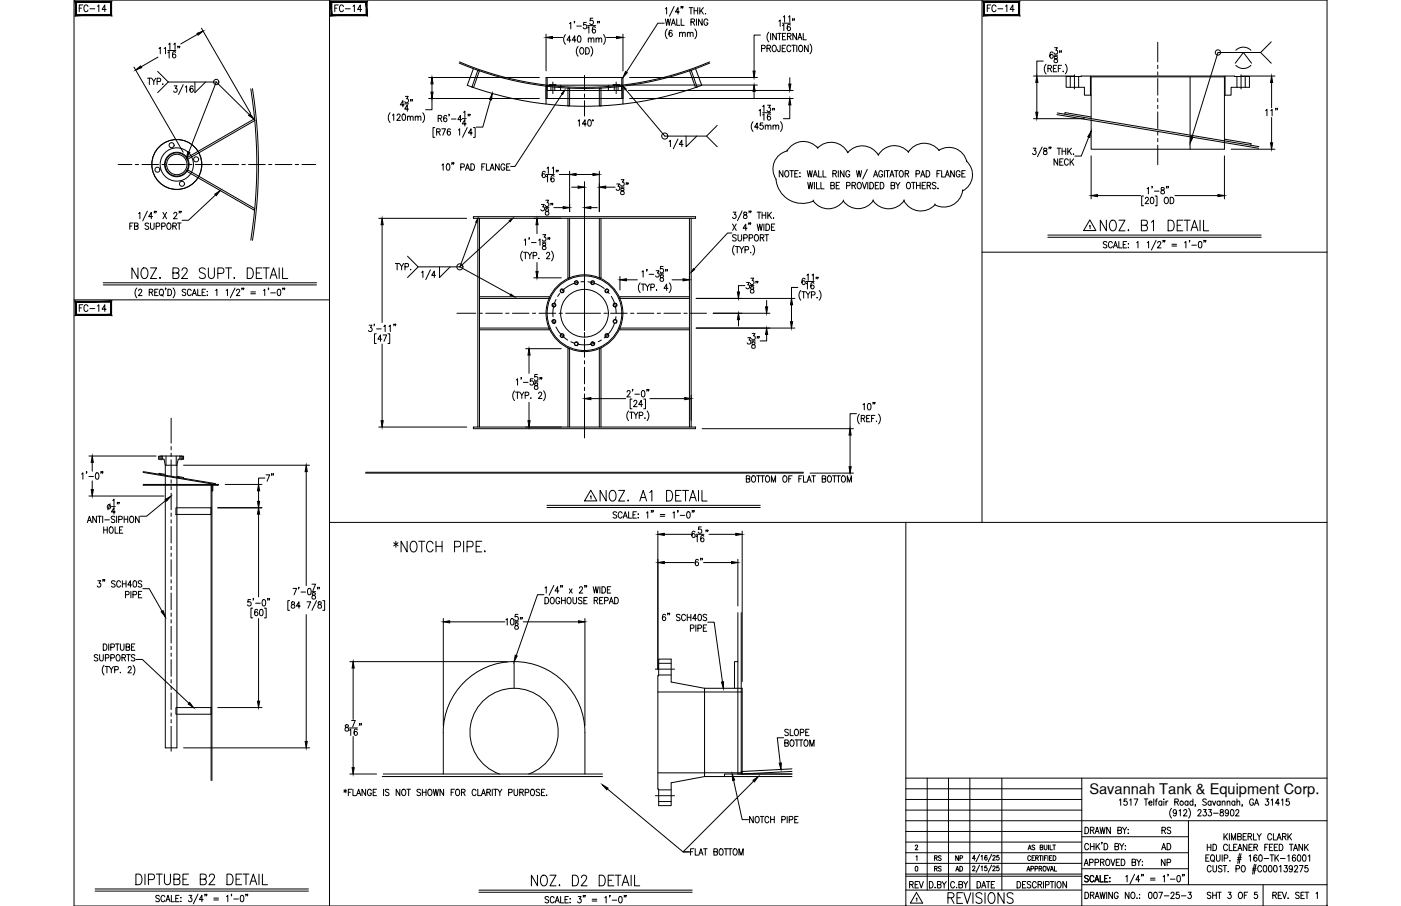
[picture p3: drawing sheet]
<svg xmlns="http://www.w3.org/2000/svg" width="432mm" height="279mm" viewBox="0 0 432 279" stroke-linecap="round" stroke-linejoin="round" font-family="sans-serif">
<defs><g id="words">
<g font-size="6.6">
<text x="338.3" y="72.3">NOZ. B1 DETAIL</text>
<text x="39.9" y="87.1">NOZ. B2 SUPT. DETAIL</text>
<text x="184.1" y="155.6">NOZ. A1 DETAIL</text>
<text x="120.3" y="171.4">*NOTCH PIPE.</text>
<text x="40.9" y="274.1">DIPTUBE B2 DETAIL</text>
<text x="163" y="274.5">NOZ. D2 DETAIL</text>
<text x="291.4" y="279.8">REVISIONS</text>
</g>
<g font-size="5.3">
<text x="23.6" y="4.9">FC-14</text>
<text x="102.3" y="4.9">FC-14</text>
<text x="303.4" y="4.9">FC-14</text>
<text x="23.6" y="97.4">FC-14</text>
<text x="81.1" y="149.6">7&quot;</text>
<text x="217.7" y="175.7" transform="rotate(-90 217.7 175.7)">6&quot;</text>
<text x="279.4" y="275.2">REV</text>
</g>
<g font-size="4.9">
<text x="44.4" y="27.2">TYP.</text>
<text x="357" y="263.2">AD</text>
<text x="357.4" y="258.2">RS</text>
<text x="357" y="268.1">NP</text>
</g>
<text font-size="4.5" x="335.7" y="244.9">Savannah Tank &amp; Equipment Corp.</text>
<g font-size="4.4">
<text x="287.2" y="269.9">RS</text>
<text x="287.2" y="266.7">RS</text>
<text x="293.5" y="266.7">NP</text>
<text x="293.9" y="269.9">AD</text>
</g>
</g></defs>
<!-- layer: 0 -->
<g fill="none" stroke="#000" stroke-width=".31">
<path d="M22.8 0h386.2v279.4h-386.2zM101.6 0v279.4M302.7 0v161.1M302.7 77.8h106.3M22.8 92.5h78.8M101.6 161.1h307.4M279.2 161.1v118.3M279.2 240h129.8M285.8 240v34.5M292.3 240v34.5M298.9 240v34.5M308.8 240v34.5"/>
<path d="M333.4 240v39.4M279.2 253.1h129.8M279.2 259.7h54.2M279.2 256.4h54.2M279.2 249.8h54.2M279.2 246.5h54.2M279.2 243.2h54.2M333.4 258h32.9M366.3 253.1v19.7M279.2 266.3h54.2M279.2 274.5h54.2M279.2 269.6h54.2"/>
<path d="M279.2 270.2h54.2M279.2 263h87.1M333.4 272.8h75.6M333.4 267.9h32.9M389.3 272.8v6.6"/>
</g>
<!-- layer: SHOP TAG -->
<path d="M279.2 279.4h.1M409 279.4h.1" fill="none" stroke="#000" stroke-width=".31"/>
<!-- layer: TEXT -->
<g fill="#000" stroke="#000" stroke-width=".31">
<path d="M23.2 .4l.3 4.1v-3.7zM23.2 .4l.3 4.1-.3 .3zM23.5 4.5l-.3 .3 10.9-.3zM23.2 4.8l10.9-.3 .3 .3zM34.1 .8v3.7l.3 .3zM34.1 .8l.3-.4v4.4zM23.5 .8h10.6l.3-.4zM23.2 .4h11.2l-10.9 .4z"/>
<path d="M102 .4l.3 4.1v-3.7zM102 .4l.3 4.1-.3 .3zM102.3 4.5l-.3 .3 10.8-.3zM102 4.8l10.8-.3 .4 .3zM112.8 .8v3.7l.4 .3zM112.8 .8l.4-.4v4.4zM102.3 .8h10.5l.4-.4zM102 .4h11.2l-10.9 .4z"/>
<path d="M303.1 .4l.3 4.1v-3.7zM303.1 .4l.3 4.1-.3 .3zM303.1 4.8l10.8-.3h-10.5zM303.1 4.8l10.8-.3 .4 .3zM313.9 .8v3.7l.4 .3zM313.9 .8l.4-.4v4.4zM303.4 .8h10.5l.4-.4zM303.1 .4h11.2l-10.9 .4z"/>
<path d="M23.2 92.9l.3 4v-3.7zM23.2 92.9l.3 4-.3 .4zM23.5 96.9l-.3 .4 10.9-.4zM23.2 97.3l10.9-.4 .3 .4zM34.1 93.2v3.7l.3 .4zM34.1 93.2l.3-.3v4.4zM23.5 93.2h10.6l.3-.3zM23.2 92.9h11.2l-10.9 .3z"/>
</g>
<!-- layer: DIM -->
<g fill="none" stroke="#000" stroke-width=".31">
<path d="M48.7 17.6l-5.2 3M49 15l.4-.4v2M50.6 15l.4-.4v2M51.7 16.3l.4-.4v2M51.7 15.6h2.5M52 13.7l.4-.4v2M53.6 13.7l.4-.4v2M54.1 16.2l-.5-.3a1.14 1.14 0 0 0 .1 2 .58 .58 0 0 0 .5-.9 .58 .58 0 0 0-1-.1v.3M54.9 14.3h-.1h.1l-.1 .5M55.4 14.3l-.2 .5M60.9 10.6l-5.2 2.9M62.1 8.7l15.1 26.2"/>
<path d="M168.3 10.5v11.3M170.3 11.6h3.1M174.3 10.7a2.24 2.24 0 0 0 0 3M175.5 7.3l.4-.4v2M176 12.4h-1.2l.8-1.4v2M177.1 6.6h-.1h.1l-.1 .5M177.5 12.4h-1.1l.7-1.4v2M177.8 8h1.4M178.2 11.1h.6l.2 .3v1.2l-.4 .4-.4-.1-.2-.3-.1-.7zM178.2 14.3a2.3 2.3 0 0 0 0 3M179 14.8l.2-.1a1 1 0 0 1 .8 1 1 1 0 0 1-.8 1 1.26 1.26 0 0 1-.2-1.9zM180.5 14.7a1 1 0 0 1 1.2 1 1 1 0 0 1-1.2 1z"/>
<path d="M180.7 6.9h-.8l-.1 .9a.61 .61 0 0 1 .9 0 .61 .61 0 0 1-.1 .9 .61 .61 0 0 1-.9-.2M181.1 8.6l.4-.4v2M181.1 7.9h2.5M181.3 12.1l.4-.4 .4 .1 .1 1.2M181.3 11.7v1.3M182.1 14.3a2.24 2.24 0 0 1 0 3M182.2 12.1l.4-.4 .4 .1v1.2M182.7 5.6h-.8v.9a.61 .61 0 0 1 .9 0 .61 .61 0 0 1-.1 .9 .61 .61 0 0 1-.9-.2M183.5 8.5l-.5-.3a1.13 1.13 0 0 0 .1 2 .59 .59 0 0 0 .5-.7 .59 .59 0 0 0-.8-.4l-.3 .4M183.7 12.1l.4-.4 .4 .1 .1 1.2M183.7 11.7v1.3M184.3 6.6h-.2h.2l-.2 .5"/>
<path d="M184.6 12.1l.4-.4 .4 .1 .1 1.2M184.8 6.6h-.2h.2l-.2 .5M186 10.7a2.3 2.3 0 0 1 0 3M186.9 11.6h3.1M192 10.5v11.3M204.7 7.2h-1.9l-9.7 15M205.1 2.7l.4-.4v2M205.1 5.8l.4 2 .4-2 .4 2 .4-2M205.6 8.9a2.3 2.3 0 0 0 0 3M206.9 7.8l.6-2 .7 2M207.1 9.6l-.4-.3a1.14 1.14 0 0 0 0 2 .59 .59 0 0 0 .5-.8 .59 .59 0 0 0-.8-.3l-.2 .4M207.1 7.2h.8"/>
<path d="M207.8 2l-1.5 3M208.6 5.8v2h.9M209.4 3.7h-1.2l.8-1.4v2M209.4 10.4l.4-.4 .4 .1 .1 1.2M209.4 10v1.3M209.9 5.8v2h1M210 2.1h-.2h.2l-.2 .4M210.3 10.4l.4-.4 .4 .1 .1 1.2M210.5 2.1l-.2 .4M211.9 10.4l.3-.4 .4 .1 .1 1.2M211.9 10v1.3M212.4 2.3h1.1"/>
<path d="M212.7 10.4l.4-.4 .4 .1 .1 1.2M213 6.8l.9-.1v-.8l-.9-.1v2M213 2.3v2M213.5 6.8l.6 1M213.9 2.3v2M213.9 3.3h1.1M214.2 8.9a2.3 2.3 0 0 1 0 3M214.7 5.8v2M215 2.3v2M215.7 2.3v2M216.1 3.2l.7 1.1M216.4 5.8v2l-1.1-2v2"/>
<path d="M216.8 2.3l-1.1 1.4M217.4 4.1v.2zM218.2 6.3a.62 .62 0 0 0-.8-.5 .62 .62 0 0 0-.4 .8v.4a.62 .62 0 0 0 .6 .8 .62 .62 0 0 0 .6-.8h-.4M234.4 10.8h-2v11.1M234.7 15l1-.1 .1-.8-1.1-.2v2M236.4 14.9l.9-.1 .1-.7-1-.2v2M236.9 9.9a2.3 2.3 0 0 0 0 3M236.9 14.9l.6 1M237.5 10.3v2M238.3 14.1l.2-.2a1.01 1.01 0 0 1 .8 1 1.01 1.01 0 0 1-.8 1 1.27 1.27 0 0 1-.2-1.8zM239.3 10.3v2l-1.2-2v2M239.7 10.3h1.1"/>
<path d="M240.1 6.5l.4-.3v1.9M240.2 10.3v2M240.5 13.9l-.1 1.8-.6 .1-.1-.5M241.1 14.9h.6M241.2 7.9l.4-.4v1.9M241.2 7.2h2.4M241.2 11.2h.6M241.4 5.2l.4-.4v2M242.1 13.9h-1v2h1M242.2 10.3h-1v2h1M242.7 11.2l.9-.1 .1-.6-1-.2v2M243 5.2l.4-.4v2"/>
<path d="M243.2 11.2l.6 1.1M243.6 7.8l-.4-.3a1.1 1.1 0 0 0-.6 .9 1.1 1.1 0 0 0 .6 1 .55 .55 0 0 0 .5-.5 .55 .55 0 0 0-.5-.6 .55 .55 0 0 0-.6 .5M243.7 14.4a.62 .62 0 0 0-.7-.4 .62 .62 0 0 0-.5 .7v.5a.62 .62 0 0 0 .5 .7 .62 .62 0 0 0 .7-.4M244.1 13.9h1.1M244.4 5.9l-.2 .5M244.6 13.9v2M244.9 5.9h-.2h.2l-.2 .5M245.5 10.3v2l-1.1-2v2M245.6 13.9v2M245.9 12.3l.6-2 .7 2M246.1 11.6h.8M246.4 14.1l.2-.2a1.02 1.02 0 0 1 .8 1 1.02 1.02 0 0 1-.8 1 1.27 1.27 0 0 1-.2-1.8z"/>
<path d="M247.6 10.3v2h.9M249.1 13.9v2l-1.1-2v2M249.6 13.6a2.3 2.3 0 0 1 0 3M321.5 18.8h-1.9v4.7M322.4 19.8a2.24 2.24 0 0 0 0 3M324.5 16.3l-.3-.3a1.1 1.1 0 0 0-.6 1 1.1 1.1 0 0 0 .5 1 .55 .55 0 0 0 .6-.5 .55 .55 0 0 0-.5-.6 .55 .55 0 0 0-.6 .4M324.9 17h1.1M325 14.7h.9l-.5 .8a.6 .6 0 0 1 .5 .9 .6 .6 0 0 1-1-.1M325 17.4v.6a.73 .73 0 0 1 .9 .4 .73 .73 0 0 1-.3 .9 .64 .64 0 0 1-.8-.6 .64 .64 0 0 1 .8-.6l.3-.3-.1-.4zM326.7 15.7l-.2 .5M327.2 15.7h-.2h.2l-.2 .5M328.3 19.8a2.3 2.3 0 0 1 0 3"/>
<path d="M380.7 19.5l2.5-3.3 2.5 3.3M380.9 15.5a3.3 3.3 0 0 1 4.6 0M388.5 16.2l3.3 3.3M388.5 16.2h-13.1l-8 26M391.8 12.9l-3.3 3.3M41.3 20.7l15.2 26.2M51.9 25.3h14.8M53.7 26.5h.8l-.4 .7a.6 .6 0 0 1 .5 1 .6 .6 0 0 1-1.1-.1M56.5 26.1l-1.5 3M57.1 26.9l.4-.4v2M59.5 26.8l-.3-.3a1.12 1.12 0 0 0-.1 2 .58 .58 0 0 0 .5-.9 .58 .58 0 0 0-1-.1l-.1 .3M60.1 25.3v3.3l3.3-3.3"/>
<path d="M66.7 25.3l10.2 10M66.7 25.3l-8.5 21.6M120.2 34.8a2.31 2.31 0 0 0 0 3M120.9 35.5l.4-.3v1.9M122.4 35.6l.1-.3 .5-.1 .3 .5-1 1.4h1.1M124.1 35.3l.3-.1a1.07 1.07 0 0 1 .6 .9 1.07 1.07 0 0 1-.6 1 1.35 1.35 0 0 1-.3-1.8zM124.6 32.3h-1.2l.8-1.3v2M124.7 32h1.2M124.9 29.7h.9l-.5 .8a.6 .6 0 0 1 .5 .9 .6 .6 0 0 1-1-.1M125.6 36.2l.4-.4 .4 .1v1.2M125.6 35.8v1.3M125.9 33.7h-1.2l.8-1.4v2"/>
<path d="M126.4 36.2l.5-.4 .4 .1v1.2M126.7 30.8h-.2h.2l-.2 .4M127.1 30.8l-.1 .4M128 36.2l.4-.4 .4 .1v1.2M128 35.8v1.3M128.8 36.2l.4-.4 .4 .1 .1 1.2M130.3 34.8a2.24 2.24 0 0 1 0 3M132.1 30.4h34.1M132.1 23.9h34.1M133.1 30.4v3.4h-1.9M133.1 25.9v2.5M134 39.3h-.5v3.1h.5"/>
<path d="M135 36.5l1-.1 .1-.6-1.1-.2v1.9M135.6 36.5l.6 1M136.2 39.7h1.1l-.8 2M137.7 35.9l-.3-.3a1.09 1.09 0 0 0-.7 .9 1.09 1.09 0 0 0 .6 1 .56 .56 0 0 0 .5-.5 .56 .56 0 0 0-.5-.6 .56 .56 0 0 0-.6 .5M138.5 35.3l-.2 .5M139.1 36.7h1.4M142.3 36.9h-1.2l.8-1.3v1.9M142.5 36.6h1.2M142.9 34.6l.4-.3v1.9M143.7 38.2h-1.2l.8-1.3v2M144 39.3l-1.4 3.1M144.4 35.3l-.2 .5"/>
<path d="M144.9 35.3l-.2 .5M145.9 39.3h.6v3.1h-.6M151.2 30.7l-2.4 8.5h-2M169.4 26.3v-.2h2v.2M173.2 29l-14.5 22.3h-1.3M178.2 37.3l.4-.4v2M180.7 38.2h-1.2l.8-1.3v2M181.4 37l.2-.1a1.06 1.06 0 0 1 .7 1 1.06 1.06 0 0 1-.7 1l-.2-.1-.3-.7zM188.9 26.3v-.2h2v.2M192.8 27.6l12.1 14.4h12.9M193.7 27.9h50.8M194.1 30.4h50.4"/>
<path d="M194.1 23.9h39.3M194.1 26.2h39.3M221 38.7l-3.2 3.3 3.2 3.3M232.1 37.5a2.3 2.3 0 0 0 0 3M232.4 28.2v2M233.8 39.2h-1.2l.8-1.3v2M233.9 34.1l.4-.3v2M235.1 32.8l.4-.4v2M235.1 35.5l.4-.4v2M235.1 34.8h2.4M235.1 37.9h-.8v.9a.61 .61 0 0 1 .9 0 .61 .61 0 0 1-.2 .9 .61 .61 0 0 1-.8-.2M235.9 38.9l.3-.3 .4 .1 .1 1.2"/>
<path d="M235.9 38.6v1.3M236.6 32.4h.8l-.4 .8a.6 .6 0 0 1 .5 .9 .6 .6 0 0 1-1.1 0M236.7 38.9l.4-.3 .4 .1 .1 1.2M237.4 35.4l-.4-.3a1.14 1.14 0 0 0 0 2 .58 .58 0 0 0 .5-.9 .58 .58 0 0 0-.9-.1l-.1 .3M238.3 33.5h-.2h.2l-.2 .5M238.3 38.9l.4-.3 .3 .1 .1 1.2M238.3 38.6v1.3M238.7 33.5l-.1 .5M239.1 38.9l.4-.3 .4 .1 .1 1.2M240.6 37.5a2.3 2.3 0 0 1 0 3M243.4 32.3v4.3h-2M243.4 24v1.9"/>
<path d="M318.5 23.5h12.7M318.5 36.6h15.7M319.6 25.4v9.2M323 21.1l.9-.1 .1-.7-1-.1v1.9M323.5 21.1l.6 1M324.7 21.1h.6M325.7 20.2h-1v1.9h1M326.2 21.1h.6M327.2 20.2h-1v1.9M327.7 21.9v.2zM380.9 20.2a3.3 3.3 0 0 0 4.6 0M382.5 23.5h10.4"/>
<path d="M390.1 34.1l.4-.4v2M391.7 34.1l.4-.4v2M391.9 25.4v7.8M391.9 36.2v7.8M393.3 33.5h-.2h.2l-.2 .4M393.7 33.5l-.1 .4M134.6 40.7l.9-.1 .1-.7-1-.2v2M135.1 40.7l.6 1M136.2 50.9l.4-.4v2M137.8 50.6l.2-.1a1.07 1.07 0 0 1 .7 1 1.07 1.07 0 0 1-.7 1 1.35 1.35 0 0 1-.2-1.9zM138.8 40l-.3-.3a1.11 1.11 0 0 0-.7 1 1.11 1.11 0 0 0 .6 1 .58 .58 0 0 0 .5-.8 .58 .58 0 0 0-1-.2l-.1 .3M139.4 50.2h-.2h.2l-.2 .5"/>
<path d="M139.9 50.2h-.2h.2l-.2 .5M141.3 40.1l.4-.4v2M142 51.6l1-.1v-.9l-1-.1v2M143.4 52.5l.7-2 .6 2M143.7 51.8h.8M145.1 50.5a1 1 0 0 1 1.2 1 1 1 0 0 1-1.2 1zM145.6 41h-1.2l.8-1.3v2M148.5 51.5h.6M149.5 50.5h-1v2M149.9 50.5v2h1M151 52.5l.7-2 .6 2M151.3 51.8h.8"/>
<path d="M153.8 50.5v2l-1.1-2v2M155.6 51a.62 .62 0 0 0-.8-.5 .62 .62 0 0 0-.4 .8v.5a.62 .62 0 0 0 .6 .7 .62 .62 0 0 0 .6-.7h-.4M156.1 51.5h.7M157.2 50.5h-1.1v2h1.1M168 53.1l-.4-.3a1.14 1.14 0 0 0 0 2 .58 .58 0 0 0 .5-.8 .58 .58 0 0 0-.9-.2l-.1 .3M168.4 54.5l.4-.4v2M168.4 53.8h2.4M168.6 51.9l.4-.4v2M170.2 51.9l.4-.4v2M170.8 54.4l-.5-.3a1.14 1.14 0 0 0 0 2 .57 .57 0 0 0 .5-.8 .57 .57 0 0 0-.9-.1l-.1 .3M171.6 52.5h-.2h.2l-.2 .5M172 52.5l-.1 .5"/>
<path d="M172.4 53.8h3.2M175.6 52.8v12.5M176.2 57.7h2M177.5 53.8h5.3M180.1 56v40.6M184.7 52.8v12.5M186.7 57.7h2.9M190.1 56.7h.8l-.4 .8a.6 .6 0 0 1 .4 .9 .6 .6 0 0 1-1-.1M191.3 57.7h1.1M191.4 55.4h.9l-.5 .8a.6 .6 0 0 1 .5 .9 .6 .6 0 0 1-1-.1M191.4 58.1v.6a.72 .72 0 0 1 .9 .4 .72 .72 0 0 1-.3 .9 .63 .63 0 0 1-.8-.6 .63 .63 0 0 1 .9-.6l.2-.3-.1-.4zM193.1 56.5l-.1 .4"/>
<path d="M193.6 56.5h-.2h.2l-.2 .4M206.2 43.6l.4-.4v2M209 42.9l-1.5 3M210.5 44.6h-1.1l.7-1.4v2M211.5 42v3.3l3.3-3.3M318.4 45.7h.9l-.5 .7a.6 .6 0 0 1 .5 1 .6 .6 0 0 1-1.1-.1M321.2 45.3l-1.4 3M321.8 45.8v.6a.72 .72 0 0 1 .8 .4 .72 .72 0 0 1-.3 .9 .64 .64 0 0 1-.7-.7 .64 .64 0 0 1 .8-.6l.2-.2v-.4zM323.4 45.4l-.1 .5M323.9 45.4h-.2h.2l-.2 .5M325.8 45.7h1.1M326 49v1.9l-1.1-1.9v1.9"/>
<path d="M326.4 45.7v2M326.6 49.9h.7M327.3 45.7v2M327.3 46.6h1.2M327.7 49h-1.1v1.9h1.1M328.5 45.7v2M329.1 45.7v2M329.3 49.4a.62 .62 0 0 0-.8-.4 .62 .62 0 0 0-.4 .7v.5a.62 .62 0 0 0 .4 .7 .62 .62 0 0 0 .8-.4M329.5 46.5l.7 1.2M329.8 49v1.9M330.2 45.7l-1.1 1.3M330.2 49.8l.7 1.1"/>
<path d="M330.9 47.5v.2zM330.9 49l-1.1 1.3M335.6 42.3l-2.4 5.8h-1.9M336.3 48.1v13.2M353.5 58.2l.4-.4v2M355.2 57.6h-.2h.2l-.2 .4M355.8 58.9h1.4M357.9 57.9v.6a.8 .8 0 0 1 .9 .3 .8 .8 0 0 1 0 .9 .64 .64 0 0 1-1.1-.4 .64 .64 0 0 1 .9-.7l.2-.7zM359.6 57.6l-.1 .4M360.1 57.6h-.2h.2l-.2 .4M377.4 48.1v13.2M379.4 46h13.5"/>
<path d="M40 69.7h.6M41 68.8h-1v1.9M41.4 69.7l1-.1 .1-.6-1.1-.2v1.9l1.1-.2 .1-.4-.4-.4M42.7 65.9l.4-.4v2M45.4 65.1l-1.4 3M45.8 69l-.4-.2-.7 .2 .2 .5 .8 .4v.8h-.6l-.4-.2M46.4 68.8l.1 1.7 .4 .2 .5-.2 .1-1.7M47 66.8h-1.2l.8-1.3v2M47.7 65.2h-.2h.2l-.2 .5M48.1 65.2l-.1 .5M48.1 69.8l1-.1 .1-.7-1.1-.2v1.9M49.8 69.8l1-.1 .1-.7-1.1-.2v1.9"/>
<path d="M50.2 65.5l1.1 2M51.3 65.5l-1.1 2M51.7 68.9l.2-.1a1 1 0 0 1 .8 1 1 1 0 0 1-.8 .9 1.24 1.24 0 0 1-.2-1.8zM53.3 69.7l.9-.1 .1-.6-1-.2v1.9M53.6 66l.1-.4 .5-.1 .3 .6-1 1.4h1.1M53.8 69.7l.6 1M54.7 68.8h1.1M55.2 68.8v1.9M55.3 65.2h-.1h.1l-.1 .5M55.8 65.2h-.2h.2l-.2 .5M66.4 60.1l-8.3 7.8h-2M116.8 67.3h27"/>
<path d="M117.8 69.3v30.1M125.6 79l3.3 3.3-3.3 3.3M146.8 68.6l-5 13.7M157.1 68.2l-15.3 14.1M161 77.4a2.3 2.3 0 0 0 0 3.1M161.4 77.8h1.1M161.6 74.1l.4-.4v1.9M161.9 77.8v2M162.6 77.8l.7 1v1M163.2 73.4l-.2 .5M163.8 74.8h1.4M163.9 77.8l-.6 1"/>
<path d="M164.3 78.8h1l.1-.8-1.1-.2v2M164.5 67.3h8.5M165.5 69.3v2.8M166 79.7h.2zM166 74.1l.4-.4v1.9M166.9 63.1h.8l-.4 .7a.6 .6 0 0 1 .5 .9 .6 .6 0 0 1-1.1-.1M167.2 74.7h1.1M167.3 72.4h.9l-.5 .7a.6 .6 0 0 1 .5 1 .6 .6 0 0 1-1-.1M167.3 75.1v.5a.73 .73 0 0 1 .9 .5 .73 .73 0 0 1-.3 .9 .64 .64 0 0 1-.8-.7 .64 .64 0 0 1 .9-.5l.2-.3-.1-.4zM168.1 64h1.1M168.2 61.7h.9l-.5 .8a.6 .6 0 0 1 .5 .9 .6 .6 0 0 1-1-.1M168.2 64.5v.5a.72 .72 0 0 1 .9 .4 .72 .72 0 0 1-.3 .9 .64 .64 0 0 1-.8-.6 .64 .64 0 0 1 .9-.6l.2-.3-.1-.3z"/>
<path d="M168.5 78.3l.3-.5h.3l.3 .4-.2 .6-.8 1h1.1M169 73.4h-.2h.2l-.2 .5M169.5 73.4l-.2 .5M169.9 62.8h-.2h.2l-.2 .4M170 77.4a2.3 2.3 0 0 1 0 3.1M170.4 62.8l-.2 .4M170.7 64h2.9M182.1 64h2M225.6 71.9h-1.4l-10.3 11.1M225.8 69.1l1.1 2M225.9 65.4h.9l-.5 .8a.6 .6 0 0 1 .5 .9 .6 .6 0 0 1-1-.1M226.3 75.6a2.3 2.3 0 0 0 0 3.1"/>
<path d="M226.7 76h1.1M226.9 72.6l-.4-.2-.6 .1v.5l.8 .5 .2 .6-.4 .2-.7-.2M226.9 69.1l-1.1 2M227.2 76v2M227.5 72.4v1.4l.4 .5 .6-.2 .1-1.7M227.9 76l.7 1v1M228.7 65l-1.4 3.1M229.2 73.4l1.1-.2-.1-.7-1-.1v1.9M229.2 76l-.6 1M229.3 65.5v.6a.79 .79 0 0 1 .8 .3 .79 .79 0 0 1 0 .9 .64 .64 0 0 1-1-.4 .64 .64 0 0 1 .8-.7l.3-.3-.1-.4zM229.6 77.1l1-.1 .1-.3-.1-.6-1-.1v2M230.3 70.4h-1.2l.7-1.3v2"/>
<path d="M230.9 68.8l-.2 .5M230.9 73.4l1-.1v-.8l-1-.1v1.9M231 65.1l-.2 .5M231.4 68.8h-.2h.2l-.2 .5M231.4 77.8v.2zM231.5 65.1h-.2h.2l-.2 .5M232 75.6a2.24 2.24 0 0 1 0 3.1M232.8 72.5l.2-.1a1 1 0 0 1 .8 1 1 1 0 0 1-.8 .9 1.28 1.28 0 0 1-.2-1.8zM233.4 69.1l.4 2 .4-2 .4 2 .4-2M233.4 65.4h1.1M233.9 65.4v2M234.3 73.3l1-.1 .1-.6-1.1-.2v1.9"/>
<path d="M234.9 65.4v2M234.9 66.4h1.1M234.9 73.3l.5 1M235.4 69.1v2M235.8 72.4h1.1M236 65.4v2M236.1 69.1a1 1 0 0 1 1.1 1 1 1 0 0 1-1.1 1zM236.3 72.4v1.9M236.6 65.4v2M237 66.3l.8 1.1M237.8 65.4l-1.2 1.3M237.8 70h.6"/>
<path d="M238.3 67.3h.2zM238.8 69.1h-1v2h1M323 72.5h65.7M323 73.2h65.7M338.3 60.3h13.3M341.1 74.8l-.3-.3-.8 .3 .1 .3 1 .8v.3l-.3 .3-.8-.3M342.8 75a.62 .62 0 0 0-.7-.5 .62 .62 0 0 0-.5 .7v.5a.62 .62 0 0 0 .5 .7 .62 .62 0 0 0 .7-.4M343.2 76.5l.6-2 .6 2M343.4 75.8h.8M344.8 74.5v2h1M346.2 75.4h.6M347.2 74.5h-1v2h1"/>
<path d="M347.8 75.1v.2zM347.8 76.3v.2zM350.3 74.8l.4-.3v2M352.4 60.5h-.5v3h.5M353 61.3l.2-.4 .4-.1 .3 .6-1 1.4h1.1M353.6 74.8l.4-.3v2M354.8 60.9l.2-.1a1.06 1.06 0 0 1 .7 1 1.06 1.06 0 0 1-.7 1 1.41 1.41 0 0 1-.2-1.9zM356 60.5h.6v3h-.6M356.3 74.1l-1.4 3M356.8 75l.3-.5h.3l.4 .3-.3 .7-.8 1h1.1M358.6 74.2h-.2h.2l-.2 .5M359 74.2l-.1 .5"/>
<path d="M359.1 60.9l.2-.1a1 1 0 0 1 .8 1 1 1 0 0 1-.8 1 1.24 1.24 0 0 1-.2-1.9zM360.7 60.8a1 1 0 0 1 1.1 1 1 1 0 0 1-1.1 1zM361.2 75.3h1.4M361.2 75.9h1.4M362.1 60.3h13.3M365.1 74.8l.4-.3v2M366.7 74.2l-.2 .5M367.3 75.6h1.5M369.6 74.6l.4-.1a1.15 1.15 0 0 1-.2 2l-.4-.4-.1-.5zM371.2 74.2l-.2 .5M371.6 74.2l-.1 .5M31.8 87.2h65.8"/>
<path d="M31.8 87.9h65.8M42.2 88.8a2.3 2.3 0 0 0 0 3M42.7 89.7l.4-.5h.3l.3 .4-.2 .6-.8 1h1.1M46 90.1l1-.1v-.7l-1-.1v2M46.6 90.1l.5 1.1M47.7 90.1h.6M48.7 89.2h-1v2h1M49.4 89.3l.2-.1a1 1 0 0 1 .8 1 1 1 0 0 1-.8 1 1.24 1.24 0 0 1-.2-1.9zM49.8 90.8l.5 .6M51.8 89.2a1 1 0 0 1 1.1 1 1 1 0 0 1-1.1 1zM53.3 88.8a2.24 2.24 0 0 1 0 3M57.3 89.5l-.4-.3-.8 .3 .2 .4 .9 .5-.1 .7-.6 .1-.4-.3"/>
<path d="M58.9 89.7a.61 .61 0 0 0-.7-.5 .61 .61 0 0 0-.5 .7v.5a.61 .61 0 0 0 .5 .8 .61 .61 0 0 0 .7-.5M59.2 91.2l.7-2 .6 2M59.5 90.5h.8M60.9 89.2v2h1M62.3 90.1h.6M63.3 89.2h-1v2h1M63.9 89.9v.1zM63.9 91v.2zM66.4 89.6l.4-.4v2M69.7 89.6l.4-.4v2M72.4 88.8l-1.4 3M72.9 89.7l.3-.5 .5 .1 .2 .3-1.1 1.6h1.1"/>
<path d="M77.3 90h1.4M77.3 90.6h1.4M81.2 89.6l.4-.4v2M83.4 90.3h1.5M85.7 89.3l.4-.1a1.15 1.15 0 0 1-.2 2l-.4-.4-.1-.5zM121.9 81.3h1.1M122.4 81.3v1.9M123.1 81.3l.7 .9v1M124.4 81.3l-.6 .9M124.8 82.3l1-.1 .1-.8-1.1-.1v1.9M126.6 83.1h.1M128.9 82.3h12.9"/>
<path d="M129.9 84l.4-.4v2M132.7 83.2l-1.5 3M134.3 84.9h-1.2l.8-1.3v2M135.5 82.3v3.3l3.2-3.3M141.8 82.3l15.6 8.6M164.5 85.7h8.5M165.5 81v2.7M191.1 85.3v4.2M193 86.3h3.4M197.3 87.2a2.3 2.3 0 0 0 0 3M197.6 87.6h1.2M197.8 83.8l.4-.3v1.9"/>
<path d="M198.2 87.6v2M198.9 87.6l.7 .9v1.1M199.4 83.2h-.1h.1l-.1 .5M200.1 84.6h1.4M200.2 87.6l-.6 .9M200.6 88.6l.9-.1v-.8l-.9-.1v2M202.2 83.5h.9l-.5 .7a.6 .6 0 0 1 .5 1 .6 .6 0 0 1-1-.1M202.4 89.4v.2zM203.4 84.5h1.1M203.6 84.9v.5a.72 .72 0 0 1 .8 .5 .72 .72 0 0 1-.2 .9 .64 .64 0 0 1-.8-.7 .64 .64 0 0 1 .8-.6l.3-.2-.1-.4zM204.4 82.2h-.8l-.1 .8a.61 .61 0 0 1 .9 0 .61 .61 0 0 1-.1 .9 .61 .61 0 0 1-.9-.1M205.3 83.2l-.2 .5"/>
<path d="M205.7 83.2h-.1h.1l-.1 .5M205.9 88.9h-1.2l.8-1.3v2M206.2 87.2a2.24 2.24 0 0 1 0 3M207.1 86.3h3.4M212.5 85.3v4.2M214.6 92h30.4M219.8 96.6h17.5M227.6 98.6v1.9M229.6 88.1h-2v1.9M230.1 87.1h.8l-.4 .7a.6 .6 0 0 1 .5 1 .6 .6 0 0 1-1.1-.1M231.3 88.1h1.1M231.4 85.8h.9l-.5 .7a.6 .6 0 0 1 .5 1 .6 .6 0 0 1-1-.1"/>
<path d="M231.4 88.5v.6a.72 .72 0 0 1 .9 .4 .72 .72 0 0 1-.3 .9 .64 .64 0 0 1-.8-.7 .64 .64 0 0 1 .9-.5l.2-.3-.1-.4zM233.1 86.8l-.2 .5M233.6 86.8l-.2 .5M236.3 92.7v1.9M243.9 94v5.2M245.9 88.6h-2v3.4M246.8 89.6a2.3 2.3 0 0 0 0 3M247.1 90h1.1M247.7 90v1.9M248.1 86.1l-.3-.3a1.11 1.11 0 0 0-.6 1 1.11 1.11 0 0 0 .5 1 .57 .57 0 0 0 .6-.5 .57 .57 0 0 0-.5-.6 .57 .57 0 0 0-.6 .4M248.4 90l.6 .9v1M248.5 87.5l.4-.4v2"/>
<path d="M248.5 86.8h2.4M248.7 84.9l.4-.4v2M249.7 90l-.7 .9M250.1 91l.9-.1 .2-.3-.2-.6h-.9v1.9M250.3 84.9l.4-.4v2M250.8 87.4l-.4-.3a1.14 1.14 0 0 0 0 2 .58 .58 0 0 0 .5-.8 .58 .58 0 0 0-.9-.1l-.1 .3M251.7 85.5h-.2h.2l-.2 .5M251.8 91.8h.1zM252.1 85.5l-.1 .5M252.5 89.6a2.24 2.24 0 0 1 0 3M113.7 100.3h.9l-.4 .7a.6 .6 0 0 1 .4 1 .6 .6 0 0 1-1-.1M115.4 100h-.1h.1l-.1 .5"/>
<path d="M116 102.9h-.6v3h.6M116.1 101.4h1.4M117.7 104.6h-1.2l.8-1.3v2M117.8 106.1v23.6M118 103.3h1.2l-.8 2M118.3 100.7l.4-.4v2M119.6 102.9h.5v3h-.5M119.9 100.7l.4-.4v2M121.5 100h-.2h.2l-.2 .5M122 100l-.2 .5M159.1 117.2l.4-.4v2M160.7 116.5l-.2 .5"/>
<path d="M161.3 117.9h1.5M162 107.5h11M163 109.5v5.6M164.3 116.8h-.8l-.1 .8a.61 .61 0 0 1 .9 0 .61 .61 0 0 1-.1 .9 .61 .61 0 0 1-.9-.1M164.7 117.8h1.1M164.8 118.2v.6a.72 .72 0 0 1 .9 .4 .72 .72 0 0 1-.3 .9 .64 .64 0 0 1-.7-.7 .64 .64 0 0 1 .8-.5l.2-.3v-.4zM165.7 115.5h-.9v.8a.61 .61 0 0 1 .9 0 .61 .61 0 0 1-.1 .9 .61 .61 0 0 1-.9-.1M166.5 116.5l-.1 .5M167 116.5h-.2h.2l-.2 .5M214.6 101.2h30.4M230.5 104.1h.8l-.4 .8a.6 .6 0 0 1 .4 .9 .6 .6 0 0 1-1-.1M231.7 105.1h1.1"/>
<path d="M231.8 102.8h.9l-.5 .8a.6 .6 0 0 1 .5 .9 .6 .6 0 0 1-1-.1M231.8 105.6v.5a.72 .72 0 0 1 .9 .4 .72 .72 0 0 1-.3 .9 .63 .63 0 0 1-.8-.6 .63 .63 0 0 1 .9-.6l.2-.3-.1-.3zM233.5 103.9l-.2 .4M234 103.9h-.2h.2l-.2 .4M236.3 103.1v2h-2M116.8 131.7h27M158.6 120.5a2.3 2.3 0 0 0 0 3M158.9 120.9h1.1M159.5 120.9v2M160.2 120.9l.6 1v1M161.5 120.9l-.7 1M161.9 122l.9-.1 .1-.8-1-.2v2"/>
<path d="M162 131.7h11M163 124.1v5.6M163.6 122.7v.2zM166 121.4l.2-.4 .4-.1 .4 .6-1.1 1.4h1.1M167.5 120.5a2.3 2.3 0 0 1 0 3M180.1 121.9v11.1M182.1 122.9h10.7M193.3 120.9l.1-.4 .5-.1 .3 .6-1 1.4h1.1M193.7 126.7a2.31 2.31 0 0 0 0 3M194.1 127.1h1.1M194.6 127.1v2M194.8 123.1h-.6v3h.6"/>
<path d="M195 120.2h-.1h.1l-.1 .4M195.3 123.9l.2-.4 .5-.1 .3 .6-1 1.4h1.1M195.3 127.1l.7 1v1M195.7 121.6h1.4M196.6 127.1l-.6 1M197 128.1h1l.1-.8-1.1-.2v2M197.9 120.5l.2-.1a1.07 1.07 0 0 1 .7 1 1.07 1.07 0 0 1-.7 1 1.35 1.35 0 0 1-.2-1.9zM198.1 124.8h-1.2l.8-1.4v2M198.4 123.1h.5v3h-.5M198.8 128.9v.2zM199.4 126.7a2.24 2.24 0 0 1 0 3M199.5 120.2h-.2h.2l-.2 .4"/>
<path d="M200 120.2h-.2h.2l-.2 .4M200.3 122.9h10.8M213 121.9v7.7M216.4 132.2h46.6M262 134.2v9.7M264 127.6h-2v4.6M264.9 127.7a2.3 2.3 0 0 0 0 3M265.4 129l1-.1 .1-.6-1.1-.2v2M266 124.8l.4-.4v2M266 129l.6 1.1M267.1 129h.6M267.6 124.5l.4-.1a1.15 1.15 0 0 1-.2 2l-.4-.4-.1-.4z"/>
<path d="M268.1 128.1h-1v2h1M268.6 129h.7M269.2 124.1l-.2 .5M269.7 124.1h-.2h.2l-.2 .5M269.7 128.1h-1.1v2M270.1 129.9v.2zM270.8 127.7a2.3 2.3 0 0 1 0 3M25.1 146.2l.4-.4v2M26.8 145.5h-.2h.2l-.2 .5M27.4 146.9h1.4M27.4 140.6h20.7M27.4 153h23.1"/>
<path d="M28.4 142.6v2.7M28.4 148.3v2.7M29.6 145.9h.7l.1 .3v1.2l-.4 .4-.5-.4-.1-.7zM29.7 159.2v2l-1.1-2v2M30.1 159.2h1.1M30.7 159.2v2M31.2 145.5l-.1 .5M31.6 159.2v2M31.7 145.5h-.2h.2l-.2 .5M34 155.3l-.8 1.9M34.4 156.2h1.1M34.8 154.3l.3-.4v2"/>
<path d="M35.4 159.5l-.4-.3-.7 .3 .1 .4 1 .7v.3l-.4 .3-.7-.3M35.5 157.9h-1.1l.7-1.3v1.9M35.9 159.2v2M36.3 155l-.2 .4M36.7 155h-.1h.1l-.1 .4M38.3 159.2v2M39.4 159.2v2M40.3 159.3l.1-.1a1 1 0 0 1 .8 1 1 1 0 0 1-.8 1 1.28 1.28 0 0 1-.1-1.9zM42.9 159.2v2l-1.1-2v2M51.1 154.3l-5.9 4.9h-2M54.2 156.6h10.9v2h-10.9zM56.6 143.5h38.8"/>
<path d="M67.1 156.6h13.6M69.4 149.4h11.3M79.7 151.4v3.2M79.7 158.6v25.5M94.4 145.4v35.2M168.6 155.9h65.7M168.6 156.5h65.7M190.1 158.1l-.4-.3-.6 .1-.1 .6 .9 .4 .2 .6-.4 .3-.7-.3M191.7 158.3a.62 .62 0 0 0-.7-.5 .62 .62 0 0 0-.5 .8v.4a.62 .62 0 0 0 .5 .8 .62 .62 0 0 0 .7-.5M192.1 159.8l.6-2 .6 2M192.3 159.1h.8M193.7 157.8v2h1"/>
<path d="M195.1 158.8h.6M196.1 157.8h-1v2h1M196.7 159.6h.1M196.7 158.5v.2zM199.2 158.2l.4-.4v2M200.9 157.5h-.2h.2l-.2 .5M201.3 157.5l-.1 .5M203.5 159.2h1.4M203.5 158.7h1.4M207.4 158.2l.4-.4v2M209 157.5l-.2 .5M209.6 158.9h1.5"/>
<path d="M211.9 157.9l.2-.1a1.06 1.06 0 0 1 .7 1 1.06 1.06 0 0 1-.7 1l-.5-.9zM213.5 157.5h-.2h.2l-.2 .5M213.9 157.5l-.1 .5M230 147.7l1-.1 .1-.7-1.1-.2v2l1.1-.2v-.7l-.4-.1M231.9 146.8l.2-.1a1 1 0 0 1 .8 1 1 1 0 0 1-.8 1 1.27 1.27 0 0 1-.2-1.9zM233.2 146.7h1.1M233.8 146.7v2M234.5 146.7h1.1M235 146.7v2M236.2 146.8l.2-.1a1 1 0 0 1 .8 1 1 1 0 0 1-.8 1 1.29 1.29 0 0 1-.2-1.9zM237.7 148.7v-2l.7 2 .6-2v2M241.6 146.8l.1-.1a1 1 0 0 1 .9 1 1 1 0 0 1-.9 1 1.27 1.27 0 0 1-.1-1.9z"/>
<path d="M243.1 147.7h.6M244.1 146.7h-1v2M246.2 147.7h.6M247.2 146.7h-1v2M247.7 146.7v2h.9M248.8 148.7l.6-2 .6 2M249 148h.8M249.7 145.9h13.3M250.2 146.7h1.1M250.8 146.7v2M253.4 147.7l1-.1v-.7l-1-.2v2l1-.2v-.7l-.3-.1M255.3 146.8l.2-.1a1 1 0 0 1 .8 1 1 1 0 0 1-.8 1 1.27 1.27 0 0 1-.2-1.9z"/>
<path d="M256.6 146.7h1.1M257.2 146.7v2M257.9 146.7h1.1M258.4 146.7v2M259.6 146.8l.2-.1a1 1 0 0 1 .8 1 1 1 0 0 1-.8 1 1.29 1.29 0 0 1-.2-1.9zM261.1 148.7v-2l.7 2 .6-2v2M26.9 161.2l.7-2 .6 2M27.2 160.5h.8M30.1 179.1h.9l-.5 .8a.6 .6 0 0 1 .5 .9 .6 .6 0 0 1-1-.1M31.8 178.8h-.2h.2l-.2 .5M32 162.5v1.9M32 163.4h1.1"/>
<path d="M32.3 178.8l-.2 .5M32.3 160.3h1.4M33.1 162.5v1.9M34 162.6l.1-.1a1 1 0 0 1 .8 1 1 1 0 0 1-.8 .9 1.26 1.26 0 0 1-.1-1.8zM35.5 179.4l-.4-.3-.7 .3 .1 .5 .8 .3v.8l-.5 .1-.4-.3M35.5 162.5v1.9h.9M36.6 160.2l.9-.1v-.8l-.9-.1v2M36.8 163.4h.7M37.1 179.6a.61 .61 0 0 0-.7-.5 .61 .61 0 0 0-.4 .8v.4a.61 .61 0 0 0 .4 .8 .61 .61 0 0 0 .7-.5M37.7 179.1v2M37.9 162.5h-1.1v1.9h1.1M38.3 160.1h1.1"/>
<path d="M38.8 179.1v2M41.2 179.2l.3-.1a1.07 1.07 0 0 1 .6 1 1.07 1.07 0 0 1-.6 1 1.35 1.35 0 0 1-.3-1.9zM43.7 179.4l-.4-.3-.6 .1v.7l.8 .3 .2 .6-.4 .3-.7-.3M202.8 163.8v42.6M204.7 173.5h9.3M204.7 164.8h8.2M214.2 164.1l-.3-.3a1.1 1.1 0 0 0-.7 1 1.1 1.1 0 0 0 .6 1 .57 .57 0 0 0 .5-.9 .57 .57 0 0 0-1-.1l-.1 .3M214.5 165.5l.4-.4v2M214.5 164.8h2.5M216.2 162.5h-.9v.8a.61 .61 0 0 1 .9 0 .61 .61 0 0 1-.1 .9 .61 .61 0 0 1-.9-.1M216.8 173.5h8.6M216.9 165.4l-.3-.3a1.09 1.09 0 0 0-.7 1 1.09 1.09 0 0 0 .6 1 .56 .56 0 0 0 .6-.6 .56 .56 0 0 0-.5-.5 .56 .56 0 0 0-.7 .4"/>
<path d="M217.7 163.5l-.1 .5M218.2 163.5l-.2 .5M218.5 164.8h8.3M227.4 172.5v14.4M228.7 163.8v46.4M31.8 198.6a1 1 0 0 1 1.2 1 1 1 0 0 1-1.2 1zM33.5 198.6v2M34.1 199.6l1-.1v-.8l-1-.1v2M35.6 198.6h1.1M36.2 198.6v2M37.1 198.6v1.4l.5 .6 .5-.3 .1-1.7M37.7 180h1.1"/>
<path d="M38.7 183.4l.9-.1 .1-.7-1-.2v2M38.9 199.5l.9-.1 .1-.6-1-.2v2l1-.2 .1-.5-.4-.4M40.3 182.4v2M40.5 199.5h.7M40.6 180.4h-1.2l.8-1.3v2M41 183.4l1-.1v-.7l-1-.2v2M41.6 198.6h-1.1v2h1.1M42.7 183.3h.6M43.7 182.4h-1v2h1M44 181.5h2l4 7M77.3 184.9h-.8l-.1 .9a.62 .62 0 0 1 .9 0 .62 .62 0 0 1-.1 .9 .62 .62 0 0 1-.9-.2M77.9 187.5h-.6v3h.6"/>
<path d="M78.1 184.6l-.1 .5M78.8 186h1.4M79.4 188.2l-.5-.3a1.14 1.14 0 0 0 .1 2 .57 .57 0 0 0 .5-.8 .57 .57 0 0 0-1-.1v.2M79.7 190.7v25.5M80.2 188h.7l.1 .3v1.2l-.4 .4-.5-.4-.1-.7zM81 185l.3-.1a1.07 1.07 0 0 1 .6 1 1.07 1.07 0 0 1-.6 1l-.3-.1-.2-.8zM81.5 187.5h.5v3h-.5M82.6 184.6h-.2h.2l-.2 .5M83.1 184.6l-.2 .5M89.3 185.2h-.6v3h.6M89.9 185.7v.5a.72 .72 0 0 1 .9 .5 .72 .72 0 0 1-.3 .9 .63 .63 0 0 1-.8-.7 .63 .63 0 0 1 .9-.5l.2-.3-.1-.4zM90.3 181.5h1.1l-.8 1.9"/>
<path d="M92.1 181.2l-.1 .5M92.5 186.9h-1.1l.7-1.3v2M92.8 182.6h1.4M94.4 189.5v39.2M94.6 185.6h1.1l-.8 2M95 181.5h.3a1.06 1.06 0 0 1 .6 .9 1.06 1.06 0 0 1-.6 1l-.5-.4v-.4zM96.1 180.1h1.2l-.8 2M96.1 182.5h1.2M96.3 182.9v.5a.72 .72 0 0 1 .9 .4 .72 .72 0 0 1-.3 .9 .63 .63 0 0 1-.8-.6 .63 .63 0 0 1 .8-.6l.3-.3-.1-.3zM97.6 185.2l-1.5 3M98 181.2h-.2h.2l-.2 .5M98.1 185.7v.5a.72 .72 0 0 1 .9 .5 .72 .72 0 0 1-.3 .9 .63 .63 0 0 1-.8-.7 .63 .63 0 0 1 .9-.5l.2-.3-.1-.4z"/>
<path d="M98.4 181.2l-.1 .5M99.5 185.2h.6v3h-.6M136.6 190.7v33.1M138.6 191.8h17M155.9 191.2l.4-.4v1.9M157.5 190.9l.3-.1a1.07 1.07 0 0 1 .6 1 1.07 1.07 0 0 1-.6 .9 1.35 1.35 0 0 1-.3-1.8zM158.6 191.8h1.2M158.8 192.2v.5a.8 .8 0 0 1 .8 .4 .8 .8 0 0 1 0 .9 .64 .64 0 0 1-1-.4 .64 .64 0 0 1 .8-.8l.2-.6zM159.6 189.5h-.8l-.1 .8a.61 .61 0 0 1 .9 0 .61 .61 0 0 1-.1 .9 .61 .61 0 0 1-.9-.1M160.5 190.5l-.2 .5M161 190.5h-.2h.2l-.2 .5M161.3 191.8h17"/>
<path d="M167.6 183.4h-1.9l-6.6 18.8M168 181.3l.4-.4v2M168 184.2a1 1 0 0 1 1.1 1 1 1 0 0 1-1.1 1zM169.9 184.3l.1-.1a1 1 0 0 1 .9 1 1 1 0 0 1-.9 1 1.29 1.29 0 0 1-.1-1.9zM170.7 180.6l-1.5 3M172.3 182.2h-1.2l.8-1.3v2M172.5 184.7a.61 .61 0 0 0-.7-.5 .61 .61 0 0 0-.5 .8v.4a.61 .61 0 0 0 .6 .8 .61 .61 0 0 0 .6-.8h-.4M172.9 180.7l-.1 .4M173.1 184.2v2M173.1 185.2h1.1M173.4 180.7h-.2h.2l-.2 .4M174.2 184.2v2"/>
<path d="M175.1 184.3l.1-.1a1 1 0 0 1 .9 1 1 1 0 0 1-.9 1 1.27 1.27 0 0 1-.1-1.9zM175.5 181.6l.8 1.3M176.3 181.6l-.8 1.3M176.6 184.2l.1 1.7 .4 .3 .5-.3 .1-1.7M178.6 181.4l.1-.4 .5-.1 .3 .6-1 1.4h1.1M179.4 184.5l-.4-.3-.6 .1v.6l.8 .5 .2 .5-.4 .3-.7-.3M179.9 185.2h.7M180.3 190.7v33.1M180.3 180.7h-.1h.1l-.1 .4M180.8 180.7h-.1h.1l-.1 .4M181 184.2h-1.1v2h1.1M182.8 180.9l.4 2 .4-2 .4 2 .4-2"/>
<path d="M183.1 185.2l1-.1 .1-.7-1.1-.2v2M183.7 185.2l.6 1M184.8 185.2h.6M184.9 180.9v2M185.5 180.9a1 1 0 0 1 1.2 1 1 1 0 0 1-1.2 1zM185.8 184.2h-1v2h1M186.3 185.3l1-.1 .1-.8-1.1-.2v2M187.2 181.9h.6M187.8 186.2l.6-2 .6 2M188 185.5h.8M188.2 180.9h-1v2h1M189.4 184.2a1 1 0 0 1 1.2 1 1 1 0 0 1-1.2 1z"/>
<path d="M205.1 189.7l-.3-.3a1.1 1.1 0 0 0-.7 1 1.1 1.1 0 0 0 .6 1 .58 .58 0 0 0 .5-.8 .58 .58 0 0 0-1-.1v.3M205.9 189.1l-.1 .5M206.4 189.1h-.2h.2l-.2 .5M209.6 189.7l-.4-.3-.6 .1v.6l.8 .5 .2 .5-.4 .3-.7-.3M211.3 189.9a.62 .62 0 0 0-.8-.5 .62 .62 0 0 0-.4 .8v.4a.62 .62 0 0 0 .4 .8 .62 .62 0 0 0 .8-.5M211.8 189.4v2M211.8 190.4h1.1M212.8 193.8l.9-.1v-.9l-.9-.1v2M212.9 189.4v2M214.5 192.7v2M214.7 190.8h-1.2l.8-1.4v2M215.1 193.8l1-.2-.1-.8-.9-.1v2"/>
<path d="M215.3 189.5l.3-.1a1.07 1.07 0 0 1 .6 1 1.07 1.07 0 0 1-.6 1l-.3-.1-.2-.7zM216.8 193.7h.6M217.8 189.7l-.4-.3-.7 .3 .1 .4 1 .7v.3l-.4 .3-.7-.3M217.8 192.7h-1v2h1M218.1 191.9h2l2.6 18.4M30.2 202.2l-.4-.3-.8 .3 .2 .4 1 .7v.3l-.4 .2-.8-.2M30.7 201.9v1.4l.5 .5 .6-.2v-1.7M32.1 205.2a2.28 2.28 0 0 0 0 3M32.4 205.5h1.1M32.5 202.9l.9-.1v-.8l-.9-.1v1.9M33 205.5v2M33.7 205.5l.6 1v1"/>
<path d="M34.1 202.9l1-.1 .1-.7-1.1-.2v1.9M34.9 205.5l-.6 1M35.3 206.6l1-.1 .1-.8-1.1-.2v2M36.1 202l.1-.1a1 1 0 0 1 .8 1 1 1 0 0 1-.8 .9 1.24 1.24 0 0 1-.1-1.8zM37 207.4h.2zM37.6 202.8l.9-.1 .1-.6-1-.2v1.9M38.1 202.8l.6 1M39 201.9h1.1M39.5 206l.2-.4 .4-.1 .3 .6-1 1.4h1.1M39.6 201.9v1.9M41 205.2a2.28 2.28 0 0 1 0 3M41.6 202.2l-.4-.3-.8 .3 .2 .4 .8 .4v.8h-.5l-.5-.2"/>
<path d="M41.9 203.4h2l14.3 13.5M54.2 218.2h10.9v2.1h-10.9zM67.1 218.2h13.6M107.8 204h48.6M108.8 206v15.9M56.6 230.6h38.8M106.5 223.6v.6a.72 .72 0 0 1 .9 .4 .72 .72 0 0 1-.3 .9 .63 .63 0 0 1-.8-.7 .63 .63 0 0 1 .8-.5l.3-.3-.1-.4zM107.7 225.2l.4-.4v2M107.7 224.5h2.5M107.8 238.7h8.3M108.4 222.2h1.1l-.8 2M108.8 227.1v9.6"/>
<path d="M110.1 225.1l-.3-.3a1.12 1.12 0 0 0-.1 2 .58 .58 0 0 0 .5-.8 .58 .58 0 0 0-1-.2l-.1 .3M110.9 223.2h-.2h.2l-.2 .5M111.4 223.2l-.2 .5M241.5 227.5h-1.9l.9 7.8M241.9 229.1l.9-.1 .1-.6-1-.2v1.9l1-.1v-.7l-.3-.2M243 225.2l-.4-.3-.7 .3v.4l1.1 .7v.3l-.4 .3-.7-.3M243.5 224.9v2h1M243.8 228.3l.1-.1a1 1 0 0 1 .9 1 1 1 0 0 1-.9 .9 1.26 1.26 0 0 1-.1-1.8zM245 228.2h1.2M245.1 225l.2-.1a1 1 0 0 1 .8 1 1 1 0 0 1-.8 1 1.27 1.27 0 0 1-.2-1.9zM245.6 228.2v1.9M246.3 228.2h1.1"/>
<path d="M246.7 225.9l.9-.1 .2-.2-.2-.6-.9-.1v2M246.9 228.2v1.9M248.1 228.3l.1-.1a1 1 0 0 1 .9 1 1 1 0 0 1-.9 .9 1.28 1.28 0 0 1-.1-1.8zM248.3 225.8h.7M249.4 224.9h-1.1v2h1.1M249.6 230.1v-1.9l.6 1.9 .7-1.9v1.9M106 243.7l.8 .5M106.4 243.4v1.1M106.8 243.7l-.8 .5M107.4 244.3h.6M108.4 243.4h-1v2M108.8 243.4v2h.9"/>
<path d="M109.9 245.4l.6-2 .7 2M110.2 244.7h.7M112.7 243.4v2l-1.1-2v2M114.4 243.9a.61 .61 0 0 0-.7-.5 .61 .61 0 0 0-.4 .7v.5a.61 .61 0 0 0 .6 .8 .61 .61 0 0 0 .5-.8h-.4M115 244.3h.7M116.1 243.4h-1.1v2h1.1M118.2 243.4v2M119.9 243.7l-.4-.3-.6 .1v.6l.9 .5 .1 .5-.4 .3-.7-.3M123.2 243.4v2l-1.1-2v2M124.1 243.5l.2-.1a1 1 0 0 1 .8 1 1 1 0 0 1-.8 1 1.24 1.24 0 0 1-.2-1.9zM125.4 243.4h1.1M125.9 243.4v2"/>
<path d="M129.6 243.7l-.4-.3-.7 .3 .1 .4 1 .7v.3l-.4 .3-.7-.3M130.2 244.3h1.1M130.2 243.4v2M131.3 243.4v2M132.2 243.5l.1-.1a1 1 0 0 1 .9 1 1 1 0 0 1-.9 1 1.27 1.27 0 0 1-.1-1.9zM133.5 243.4l.4 2 .4-2 .4 2 .4-2M136.7 243.4v2l-1.1-2v2M139 244.3h.7M140.1 243.4h-1.1v2M140.7 243.5l.2-.1a1 1 0 0 1 .8 1 1 1 0 0 1-.8 1 1.27 1.27 0 0 1-.2-1.9zM142.2 244.3l1-.1 .1-.6-1.1-.2v2M142.8 244.3l.5 1.1"/>
<path d="M146.7 243.9a.62 .62 0 0 0-.7-.5 .62 .62 0 0 0-.5 .7v.5a.62 .62 0 0 0 .5 .8 .62 .62 0 0 0 .7-.5M147.3 243.4v2h.9M148.4 245.4l.6-2 .6 2M148.6 244.7h.8M150.1 244.3l.9-.1v-.7l-.9-.1v2M150.6 244.3l.6 1.1M151.7 243.4v2M152.1 243.4h1.1M152.7 243.4v2M153.4 243.4l.7 .9v1.1M154.7 243.4l-.6 .9M156.8 244.4l.9-.1 .2-.2-.2-.6-.9-.1v2"/>
<path d="M158.4 243.4v1.4l.5 .6 .6-.3 .1-1.7M160.2 244.3l.9-.1 .1-.6-1-.2v2M160.8 244.3l.5 1.1M161.9 244.4l.9-.1v-.8l-.9-.1v2M163.8 243.5l.1-.1a1 1 0 0 1 .9 1 1 1 0 0 1-.9 1 1.29 1.29 0 0 1-.1-1.9zM166.3 243.7l-.4-.3-.5 .1-.1 .6 .9 .4 .1 .6-.4 .3-.7-.3M166.9 244.3h.6M167.9 243.4h-1v2h1M168.5 245.2v.2zM226.1 240.6l2.6 12.2h2M232.2 251.8v1.9l-1.2-1.9v1.9M232.3 240.9l-21.8 21.8h2h-2l-23.3-19.4"/>
<path d="M233 251.9l.2-.1a1 1 0 0 1 .8 1 1 1 0 0 1-.8 .9 1.28 1.28 0 0 1-.2-1.8zM234.3 251.8h1.1M234.9 251.8v1.9M236.9 252.2a.61 .61 0 0 0-.7-.4 .61 .61 0 0 0-.4 .7v.5a.61 .61 0 0 0 .4 .7 .61 .61 0 0 0 .7-.4M237.5 251.8v1.9M237.5 252.7h1.1M238.6 251.8v1.9M240.9 252.8l1-.1 .2-.3-.2-.5-1-.1v1.9M242.6 251.8v1.9M243.2 252.8l1-.1v-.8l-1-.1v1.9M244.9 252.7h.7M246 251.8h-1.1v1.9h1.1"/>
<path d="M29.3 274.2h65.8M29.3 274.8h65.8M49.1 276.4l-.4-.3-.7 .3 .2 .5 .8 .3v.8l-.6 .1-.4-.3M50.8 276.6a.61 .61 0 0 0-.7-.5 .61 .61 0 0 0-.5 .8v.4a.61 .61 0 0 0 .5 .8 .61 .61 0 0 0 .7-.5M51.1 278.1l.7-2 .6 2M51.4 277.4h.8M52.8 276.1v2h1M54.2 277.1h.6M55.2 276.1h-1v2h1M55.8 276.8v.2zM55.8 277.9v.2zM58.2 276.1h.9l-.5 .8a.6 .6 0 0 1 .5 .9 .6 .6 0 0 1-1-.1"/>
<path d="M61 275.7l-1.4 3M62.6 277.4h-1.2l.8-1.3v2M65.9 277h1.4M65.9 277.5h1.4M69.8 276.5l.4-.4v2M72.1 277.2h1.4M74.3 276.2l.2-.1a1.06 1.06 0 0 1 .7 1 1.06 1.06 0 0 1-.7 1l-.2-.1-.3-.8zM147.6 274.5h65.7M147.6 275.2h65.7M169.1 276.8l-.4-.3-.7 .3 .1 .4 1 .7v.3l-.4 .2-.7-.2M170.8 276.9a.61 .61 0 0 0-.8-.4 .61 .61 0 0 0-.4 .7v.5a.61 .61 0 0 0 .4 .7 .61 .61 0 0 0 .8-.4M171.1 278.4l.6-1.9 .7 1.9"/>
<path d="M171.3 277.8h.8M172.8 276.5v1.9h.9M174.1 277.4h.7M175.2 276.5h-1.1v1.9h1.1M175.6 277.2h.2zM175.6 278.3h.2zM178.2 276.5h.9l-.5 .7a.61 .61 0 0 1 .5 1 .61 .61 0 0 1-1.1-.1M182.5 277.3h1.5M182.5 277.9h1.5M186.4 276.8l.4-.3v1.9M188.7 277.6h1.4M190.9 276.6l.4-.1a1.15 1.15 0 0 1-.2 1.9l-.4-.3-.1-.5z"/>
<path d="M212.8 262.7h.7M213.9 261.7h-1.1v2M214.3 261.7v2h.9M215.4 263.7l.6-2 .7 2M215.6 263.1h.8M216.8 261.7h1.2M217.4 261.7v2M220 262.7l1-.1 .1-.7-1.1-.2v2l1.1-.2v-.6l-.4-.2M221.9 261.8l.2-.1a1 1 0 0 1 .8 1 1 1 0 0 1-.8 1 1.27 1.27 0 0 1-.2-1.9zM223.2 261.7h1.1M223.8 261.7v2M224.5 261.7h1.1"/>
<path d="M225 261.7v2M226.3 261.8l.1-.1a1 1 0 0 1 .8 1 1 1 0 0 1-.8 1 1.29 1.29 0 0 1-.1-1.9zM227.8 263.7v-2l.6 2 .6-2v2"/>
<circle cx="375.4" cy="16.2" r=".81"/>
<circle cx="66.6" cy="25.3" r=".81"/>
<circle cx="182.7" cy="37.1" r=".17"/>
<circle cx="204.9" cy="42" r=".94"/>
<circle cx="141.7" cy="82.3" r=".94"/>
<circle cx="33.6" cy="156.2" r=".62"/>
</g>
<!-- layer: 6 PIPE -->
<path d="M217.1 212.3h11.6v26.4M217.1 213.4h11.6M136.6 238.7v-12.8a21.8 21.8 0 0 1 21.8-21.9 21.8 21.8 0 0 1 21.9 21.9v12.8M153.9 238.7a13.6 13.6 0 0 1-6.4-20.9 13.6 13.6 0 0 1 21.9 0 13.6 13.6 0 0 1-6.5 20.9M217.1 239.5h6.2M217.1 238.3h11.6" fill="none" stroke="#000" stroke-width=".31"/>
<!-- layer: SHELL -->
<g fill="none" stroke="#000" stroke-width=".31">
<path d="M141.5 19.5a99.1 99.1 0 0 0 77.3 0M141.6 19.1a98.5 98.5 0 0 0 77.1 0M77.3 27.4a148.1 148.1 0 0 1 0 46.7M77.8 27.3a148.6 148.6 0 0 1 0 46.8M325.8 35.3l62.1 10.4M325.9 34.8l62.1 10.4M44.1 145.4l22.3 3.7v.3l-22.3-3.7M44.1 149.6h21.2v91.1M65.1 149.6v91.1M112.7 145.6h134.9M112.7 145.9h134.9M227.4 188.9v49.8h16.7h-20.8v.8h20.8"/>
<path d="M228.5 188.9v49.8M117.8 239.5h67.9M118.1 238.7h67.6M244.1 237.1l-15.6 .8v.8M244.1 237.9l-15.6 .8"/>
<circle cx="54.5" cy="50.7" r="3.8"/>
</g>
<!-- layer: REPAD -->
<g fill="none" stroke="#000" stroke-width=".31">
<path d="M328.2 35.2l.1-.5 8 1.4M377.4 42.9l8.2 1.4-.1 .5M48.9 146.2l.1-.2 1.9 .3M54.5 146.9l2.1 .4v.2M158.5 204v8.3M227.4 204h-1v8.3"/>
<circle cx="54.5" cy="50.7" r="7.7"/>
</g>
<!-- layer: DIM -->
<g fill="#000" stroke="#000" stroke-width=".31">
<path d="M60.7 10.3l1.9-.7-1.6 1.3zM168.3 11.6l2-.4v.7zM190 11.2l2 .4-2 .3zM41.8 21.6l1.5-1.3 .4 .6zM77.1 35.1l1.2 1.6-1.7-1.1zM133.1 23.9l.4 2h-.7zM132.8 28.4h.7l-.4 2zM151.7 28.8l-.2 2-.6-.2zM174 27.9l-.6 1.2-.3-.2zM192 26.6l1 .9-.3 .2zM192.8 22.1l.5 .3-1.3 1.5zM232.4 26.2l.3 2h-.6z"/>
<path d="M232.1 21.9h.6l-.3 2zM243.1 25.9h.7l-.4 2zM243.4 30.4l.4 1.9h-.7zM319.2 34.6h.7l-.3 2zM319.6 23.5l.3 1.9h-.7zM391.9 23.5l.3 1.9h-.6zM57.9 46.8l.6 .2-1 1.7zM66.2 59.9l1.7-1.1-1.2 1.5zM175.6 53.8l1.9-.3v.6zM178.2 57.4l1.9 .3-1.9 .4zM182.8 53.5l1.9 .3-1.9 .3zM184.7 57.7l2-.3v.7z"/>
<path d="M336.3 40.5l-.4 1.9-.6-.2zM336.3 60.3l2-.3v.6zM367.1 42.1l.6 .2-.9 1.8zM375.4 60l2 .3-2 .3zM391.6 44h.6l-.3 2zM117.8 67.3l.3 2h-.6zM147.3 67.3l-.3 1.3-.4-.1zM156.9 68.1l1.1-.8-.8 1.1zM165.5 67.3l.3 2h-.6zM173.6 63.7l2 .3-2 .4zM180.1 64l2-.3v.7zM157.5 90.7l1 .8-1.3-.4z"/>
<path d="M165.2 83.7h.6l-.3 2zM191.1 86.3l1.9-.3v.6zM210.5 86l2 .3-2 .3zM213.7 82.8l.4 .3-1.1 .8zM227.6 96.6l.3 2h-.6zM227.3 90h.6l-.3 2zM235.9 94.6h.7l-.3 2zM243.6 99.2h.7l-.4 2zM243.9 92l.4 2h-.7zM163 107.5l.4 2h-.7zM236.3 101.2l.3 1.9h-.7zM117.5 129.7h.6l-.3 2z"/>
<path d="M162.7 129.7h.7l-.4 2zM180.1 122.9l2-.3v.7zM211.1 122.6l1.9 .3-1.9 .4zM262 132.2l.3 2h-.6zM28.4 140.6l.4 2h-.7zM28.1 151h.7l-.4 2zM50.9 154.1l1.7-1-1.3 1.5zM79.4 154.6h.6l-.3 2zM79.7 156.6l.3 2h-.6zM94.4 143.5l.3 1.9h-.7zM261.7 143.9h.6l-.3 2zM202.8 173.5l1.9-.3v.6z"/>
<path d="M202.8 164.8l1.9-.3v.6zM225.4 173.2l2 .3-2 .3zM226.8 164.5l1.9 .3-1.9 .3zM49.7 188.6l.5-.3 .7 1.9zM136.6 191.8l2-.4v.7zM178.3 191.4l2 .4-2 .3zM58.4 216.6l1.2 1.6-1.6-1.1zM79.4 216.2h.6l-.3 2zM108.8 204l.4 2h-.7zM158.8 202.1l.6 .2-.9 1.7zM222.4 210.4l.6-.2-.1 2.1zM94 228.7h.7l-.3 1.9z"/>
<path d="M108.5 236.7h.7l-.4 2zM240.2 235.4l.6-.1-.1 2zM185.7 242l1.7 1.1-.4 .5zM225.7 238.7l.7 1.9-.6 .1zM232.1 240.6l1.6-1.1-1.2 1.6z"/>
</g>
<!-- layer: PHANTOM -->
<g fill="none" stroke="#000" stroke-width=".31">
<path d="M356.8 13v6.1M356.8 20.1v1M356.8 22.2v1M356.8 24.2v5.2M356.8 30.4v1M356.8 32.4v1.1M356.8 34.5v5.1M356.8 40.7v1M356.8 42.7v1M356.8 44.8v6M52.7 129v7.7M52.7 137.7v1"/>
<path d="M52.7 139.7v1.1M52.7 141.8v5.1M52.7 148v1M52.7 150v1M52.7 152.1v5.1M52.7 158.2v1.1M52.7 160.3v1M52.7 162.3v5.2M52.7 168.5v1M52.7 170.6v1M52.7 172.6v5.1M52.7 178.8v1"/>
<path d="M52.7 180.8v1.1M52.7 182.9v5.1M52.7 189v1.1M52.7 191.1v1M52.7 193.1v5.2M52.7 199.3v1M52.7 201.4v1M52.7 203.4v5.2M52.7 209.6v1M52.7 211.6v1.1M52.7 213.7v5.1M52.7 219.9v1"/>
<path d="M52.7 221.9v1M52.7 224v7.7"/>
</g>
<!-- layer: CENTER -->
<g fill="none" stroke="#000" stroke-width=".31">
<path d="M170.4 25.3v3.6M180.1 23.2v4.8M180.1 29v1M180.1 31.1v4.7M189.9 25.3v3.6M331.2 23.1v4.3M382.5 23.1v4.3M36.4 50.7h4.3M41.7 50.7h1M43.8 50.7h5.1M49.9 50.7h1M52 50.7h5.1"/>
<path d="M58.1 50.7h1.1M60.2 50.7h5.1M66.3 50.7h1.1M68.4 50.7h5.1M74.6 50.7h1M76.6 50.7h5.1M82.8 50.7h1M84.8 50.7h5.2M91 50.7h1M93 50.7h4.3M140.8 96.6h5.8M147.7 96.6h1"/>
<path d="M149.7 96.6h5.1M155.9 96.6h1M157.9 96.6h5.1M164.1 96.6h1M166.1 96.6h5.2M170.6 98.8l.3 1M171.4 92.4l-.8 2.4-.1 2.9M172.3 96.6h1M172.5 90.5l-.6 .9M174.3 96.6h10.8M178 87.1l-2.2 .8-2.6 1.8M180.1 86.8l-1.1 .1"/>
<path d="M180.1 83.8v4.8M180.1 89.7v1M180.1 91.7v10.3M181.2 86.9l2.5 .6 2.5 1.5M186.1 96.6h1.1M187 89.7l.8 .8M188.2 96.6h5.1M188.4 91.4l1.1 2.5 .4 2.7M189.4 99.8l-1.5 2.7-1.7 1.7M189.8 97.7l-.1 1M194.3 96.6h1.1M196.4 96.6h5.1"/>
<path d="M202.5 96.6h1.1M204.6 96.6h5.1M210.8 96.6h1M212.8 96.6h5M171.4 100.8l1.5 2.4 2.1 1.7M175.9 105.4l1 .4M180.1 102.5v1.5M180.1 104.6v5.6M180.1 111.2v1M180.1 113.3v5.1M180.1 119.4v1.1M183.4 105.8l-2.4 .5-3-.2"/>
<path d="M185.4 104.9l-1 .5M180.1 121.5v5.1M180.1 127.6v1.1M180.1 129.7v5.3M49.7 140.4v1.5M55.8 140.4v1.5M202 206.4h5.9M202 245.4h5.9"/>
</g>
<!-- layer: TEXT -->
<g fill="none" stroke="#000" stroke-width=".31">
<path d="M168.6 26.3h23v1.6h-23zM169.8 26.3v1.6M171 26.3v1.6M172.8 26.3v1.6M187.5 26.3v1.6M189.3 26.3v1.6M190.5 26.3v1.6M241.3 52.6v2l-1.1-2v2M242.2 52.7l.1-.1a1 1 0 0 1 .9 1 1 1 0 0 1-.9 1 1.27 1.27 0 0 1-.1-1.9zM242.6 46.6h.1M242.6 46.6a5.7 5.7 0 0 0-3.4 8.7 8.1 8.1 0 0 0 11.5 6.7M243.4 52.6h1.2"/>
<path d="M244 52.6v2M245 53.6h.6M246 52.6h-1v2h1M246.5 53.3v.1zM246.5 54.4v.2zM248.8 52.6l.4 2 .4-2 .4 2 .4-2M248.9 56.2l.4 2 .4-2 .4 2 .4-2M250.6 54.6l.7-2 .6 2M250.9 53.9h.8M251 56.2v2M251.7 56.2v2h.9M252 45.6a5.7 5.7 0 0 1 9.3 1.5"/>
<path d="M252 45.7a5.8 5.8 0 0 0-9.4 .9M252 45.7h.1M252.3 52.6v2h1M253 56.2v2h1M253.7 52.6v2h.9M256.1 57.2l.9-.1 .1-.7-1-.2v2l1-.2v-.6l-.3-.2M256.7 53.6l1-.2v-.7l-1-.1v2M257.3 53.6l.5 1M257.7 57.2h.7M258.4 52.6v2M258.8 56.2h-1.1v2h1.1M260.1 52.6v2l-1.1-2v2"/>
<path d="M260.9 57.3l1-.1 .1-.8-1.1-.2v2M261.3 47.1h.1M261.9 53.1a.62 .62 0 0 0-.7-.5 .62 .62 0 0 0-.5 .8v.4a.62 .62 0 0 0 .6 .8 .62 .62 0 0 0 .6-.8h-.4M262.6 57.2l.9-.1 .1-.7-1-.2v2M263.1 57.2l.6 1M264 52.6l.4 2 .4-2 .4 2 .4-2M264.5 56.3l.2-.1a1.01 1.01 0 0 1 .8 1 1.01 1.01 0 0 1-.8 1 1.27 1.27 0 0 1-.2-1.9zM265.8 56.2l.6 2 .7-2M267.3 52.2l-1.4 3M267.5 56.2v2M268.1 56.2a1.01 1.01 0 0 1 1.1 1 1.01 1.01 0 0 1-1.1 1zM269.2 54.6l.7-2 .6 2"/>
<path d="M269.5 53.9h.8M269.8 57.2h.6M270.7 47.8h.1M270.8 56.2h-1v2h1M271.3 56.2a1.01 1.01 0 0 1 1.1 1 1.01 1.01 0 0 1-1.1 1zM272 53.1a.61 .61 0 0 0-.7-.5 .61 .61 0 0 0-.5 .8v.4a.61 .61 0 0 0 .6 .8 .61 .61 0 0 0 .6-.8h-.4M272.6 52.6v2M273 52.6h1.1M273.5 52.6v2M274.3 54.6l.6-2 .6 2M274.5 53.9h.8M274.6 57.2l1-.1v-.8l-1-.1v2l1.1-.2 .1-.4-.4-.4"/>
<path d="M275.7 52.6h1.1M276.1 56.2l.6 1v1M276.2 52.6v2M277.4 56.2l-.7 1M277.5 52.7l.1-.1a1 1 0 0 1 .8 1 1 1 0 0 1-.8 1 1.29 1.29 0 0 1-.1-1.9zM279 53.6l.9-.2 .1-.6-1-.2v2M279.5 53.6l.6 1M279.7 56.3l.1-.1a1.01 1.01 0 0 1 .9 1 1.01 1.01 0 0 1-.9 1 1.29 1.29 0 0 1-.1-1.9zM280 46.9h.1M280 46.9a5.7 5.7 0 0 0-9.3 .9 5.8 5.8 0 0 0-9.4-.7M280.9 56.2h1.2M281.5 56.2v2"/>
<path d="M282.3 53.6h1l.1-.8-1.1-.2v2M282.5 57.2h1.1M282.5 56.2v2M283.6 56.2v2M283.8 54.6l.6-2 .6 2M284 53.9h.8M284.2 57.2h.7M285.3 56.2h-1.1v2h1.1M285.4 52.6a1 1 0 0 1 1.2 1 1 1 0 0 1-1.2 1zM285.8 57.2l.9-.1 .1-.7-1-.2v2M286.3 57.2l.6 1M288.5 56.5l-.4-.3-.6 .1-.1 .6 .9 .5 .2 .5-.4 .3-.8-.3"/>
<path d="M288.8 53.6h.6M289 58.1h.2zM289.4 46.4a5.6 5.6 0 0 1 8.5 3.4M289.4 46.4a5.8 5.8 0 0 0-9.4 .5M289.4 46.4h.1M289.8 52.6h-1v2M290.2 52.6v2h1M291.3 54.6l.7-2 .6 2M291.6 53.9h.8M294.1 52.6v2l-1.1-2v2M295.9 53.1a.61 .61 0 0 0-.7-.5 .61 .61 0 0 0-.5 .8v.4a.61 .61 0 0 0 .6 .8 .61 .61 0 0 0 .6-.8h-.4M296.5 53.6h.6"/>
<path d="M296.7 58.9a5.8 5.8 0 0 1-8.6 4.3M296.7 58.9h.1M297.5 52.6h-1v2h1M297.9 49.8h.1M298 49.8a5.6 5.6 0 0 1-1.3 9.1M250.7 62h.1M250.7 62a5.6 5.6 0 0 0 9.2 0M259.9 62h.1M269.1 61.9a5.6 5.6 0 0 1-9.2 .1M269.1 61.9a5.8 5.8 0 0 0 9.5 0M269.1 61.9h.1M278.6 61.9a5.9 5.9 0 0 0 9.5 1.3"/>
<path d="M278.6 61.9h.1M288.2 63.2h.1M335.8 69.7l.2-.2v1M335.9 67.8l1.9 3.3h-3.8zM170.1 94.1l.3 .5M170.2 98.8l-.1 .5M170.2 99.5l.5 .2M170.5 93.5l-.3 .4M170.7 93.5l.5 .2M170.9 98.6h-.5M171.1 94.6l-.5 .1M171.1 98.7l.2 .4"/>
<path d="M171.3 99.4l-.4 .3M171.3 93.9l-.1 .5M172.7 89.5v.5M172.8 90.1l.5 .2M173.3 89.1l-.5 .2M173.5 89.2l.3 .4M173.8 89.8l-.3 .4M177.1 87.4l.3 .3M177.3 86.7l-.3 .4M177.5 86.6l.5 .1M178.1 87.6l-.5 .2M178.1 86.9l.1 .5"/>
<path d="M182.1 87.1l.1 .4M182.4 87.7h.5M182.6 86.6l-.4 .2M182.9 86.6l.3 .3M183.3 87.2l-.2 .4M186.5 90l.4 .3M186.6 89.3l-.1 .5M186.8 89.2h.5M187.5 89.3l.1 .5M187.6 90l-.4 .3M189 94.1l.2 .4M189.1 98.8l-.1 .5"/>
<path d="M189.1 99.5l.5 .2M189.4 93.5l-.4 .3M189.6 93.5l.5 .2M189.7 98.6l-.5 .1M189.9 94.6h-.5M189.9 98.6l.3 .5M190.1 99.3l-.3 .4M190.2 94l-.1 .4M172.7 103.4l.1 .5M173 104.1h.5M173.1 102.9l-.4 .3M173.4 102.9l.4 .3"/>
<path d="M173.8 103.4l-.1 .5M177.1 106.3l.3 .3M177.2 105.6l-.2 .4M177.4 105.5h.5M178.1 106.4l-.4 .2M178.1 105.7l.1 .5M182.1 105.9l.1 .4M182.3 106.5l.5 .1M182.7 105.4l-.5 .2M182.9 105.5l.3 .3M183.3 106.1l-.3 .4M186.5 103.6l.3 .4"/>
<path d="M186.8 103l-.3 .4M187 102.9l.5 .2M187.5 103.9l-.5 .2M187.6 103.3v.4M182.1 151.2l1.9 3.3h-3.8zM334.4 255.1a1.01 1.01 0 0 1 1.1 1 1.01 1.01 0 0 1-1.1 1zM336.1 256.1l.9-.2 .1-.6-1-.2v2M336.6 256.1l.6 1M337.5 257.1l.6-2 .7 2M337.7 256.4h.8M339 255.1l.4 2 .4-2 .4 2 .4-2M339.7 259.8h-.2h.2l-.2 .5"/>
<path d="M342.2 255.1v2l-1.1-2v2M344.5 256.1l1-.2 .1-.6-1.1-.2v2l1.1-.2 .1-.5-.5-.3M345 246.8l.4-.4v1.9M346 255.1l.6 1v1M347.2 255.1l-.6 1M347.3 246.4h-.8l-.1 .8a.61 .61 0 0 1 .9 .1 .61 .61 0 0 1-.1 .8 .61 .61 0 0 1-.8-.1M347.6 257h.2zM347.7 255.8v.1zM348.2 246.8l.4-.4v1.9M349.5 246.4h1.2l-.8 1.9M352.7 246.4h1.1M353.2 246.4v1.9"/>
<path d="M354.1 247.6h.9l-.1-.5a.58 .58 0 0 0-.8 .7 .58 .58 0 0 0 .9 .3M355.6 246.4v1.9M356.1 247h.5M356.7 246.4l-.3 .1-.1 .3v1.5M358.1 247.3l-.2-.2a.58 .58 0 0 0-.8 .6 .58 .58 0 0 0 1 .4M358.1 247v1.3M358.7 246.4v.2zM358.7 247.1v1.2M359.4 247v1.3M360 247l-.4 .1-.2 .5M361.1 249.3a2.24 2.24 0 0 0 0 3M362.1 247.3l.9-.1 .1-.6-1-.2v1.9"/>
<path d="M362.6 250.3l-.1 .3a.54 .54 0 0 1-.8 .1 .54 .54 0 0 1 0-.8 .54 .54 0 0 1 .8 .1l.1 .3a.9 .9 0 0 1-.6 1.3l-.4-.2M362.6 247.3l.6 1M363.4 250l.4-.3v1.9M364.8 250.1l.2-.3 .5-.1 .3 .5-1.1 1.4h1.2M366.1 247.3l-.1-.2a.58 .58 0 0 0-.8 .6 .58 .58 0 0 0 .9 .4M366.1 247v1.3M366.4 249.3a2.31 2.31 0 0 1 0 3M367.7 247.3a.56 .56 0 0 0-.8 0 .56 .56 0 0 0 0 .8 .56 .56 0 0 0 .8 0M367.7 246.4v1.9M368.5 248.3h-.2h.2l-.2 .4M369.2 250.1l.3-.4h.4l.3 .3-1.1 1.6h1.1M370.9 249.7h.9l-.5 .7a.6 .6 0 0 1 .5 .9 .6 .6 0 0 1-1.1 0"/>
<path d="M371.8 246.7l-.4-.3-.7 .3 .2 .4 .9 .7v.3l-.4 .2-.7-.2M372.5 249.7h.9l-.5 .7a.6 .6 0 0 1 .5 1 .6 .6 0 0 1-1.1-.1M373.3 247.3a.56 .56 0 0 0-.8 0 .56 .56 0 0 0 0 .8 .56 .56 0 0 0 .8 0M373.3 247v1.3M373.7 247l.5 1.3 .5-1.3M374 250.8h1.5M376 247.3a.56 .56 0 0 0-.7 0 .56 .56 0 0 0 0 .8 .56 .56 0 0 0 .7 0M376 247v1.3M376.2 249.8v.5a.72 .72 0 0 1 .8 .4 .72 .72 0 0 1-.3 .9 .63 .63 0 0 1-.7-.6 .63 .63 0 0 1 .8-.6l.2-.3v-.3zM376.7 247.4l.4-.4 .4 .1v1.2M376.7 247v1.3M377.2 257.1v1.9"/>
<path d="M377.6 257.9l.8 1.1M378.2 247.4l.4-.4 .4 .1 .1 1.2M378.2 247v1.3M378.4 257.1l-1.2 1.3M378.6 250.3v.3a.54 .54 0 0 1-.8 .1 .54 .54 0 0 1 0-.8 .54 .54 0 0 1 .8 .1v.3a.9 .9 0 0 1-.6 1.3l-.3-.2M378.9 257.1v1.9M379.4 249.8l.3-.1a1.06 1.06 0 0 1 .6 .9 1.06 1.06 0 0 1-.6 1l-.3-.1-.2-.7zM379.5 259v-1.9l.7 1.9 .6-1.9v1.9M380.6 247.3a.56 .56 0 0 0-.8 0 .56 .56 0 0 0 0 .8 .56 .56 0 0 0 .8 0M380.6 247v1.3M380.9 250.1l.1-.3 .5-.1 .3 .5-1 1.4h1.1M381.2 247.4l.4-.4 .4 .1 .1 1.2"/>
<path d="M381.2 246.4v1.9M381.5 258l.9-.1 .1-.7-1-.1v1.9l1-.2 .1-.4-.4-.4M382.9 248.3l-.1 .4M383.1 258h.7M384.2 257.1h-1.1v1.9h1.1M384.7 258l.9-.1 .1-.7-1-.1v1.9M385.2 258l.6 1M386.3 257.1v1.9h1M386.3 246.8a.61 .61 0 0 0-.7-.4 .61 .61 0 0 0-.5 .7v.5a.61 .61 0 0 0 .6 .8 .61 .61 0 0 0 .6-.8h-.4M386.7 248.3l.6-1.9 .6 1.9M386.9 247.7h.8M387.5 257.1l.6 .9v1"/>
<path d="M388.7 257.1l-.6 .9M390.1 246.4h.9l-.5 .7a.6 .6 0 0 1 .5 .9 .6 .6 0 0 1-1.1 0M391.8 246.8l.4-.4v1.9M391.9 257.5a.62 .62 0 0 0-.7-.4 .62 .62 0 0 0-.5 .7v.5a.62 .62 0 0 0 .5 .7 .62 .62 0 0 0 .7-.4M392.5 257.1v1.9h.9M393.6 259l.6-1.9 .7 1.9M393.8 258.4h.8M394.3 247.7h-1.2l.8-1.3v1.9M395 246.8l.4-.4v1.9M395.3 258l.9-.1v-.7l-.9-.1v1.9M395.8 258l.6 1M396.9 257.1v1.9"/>
<path d="M397.3 246.4h-.8l-.1 .8a.61 .61 0 0 1 .9 .1 .61 .61 0 0 1-.1 .8 .61 .61 0 0 1-.9-.1M397.3 257.9l.8 1.1M398.1 257.1l-1.2 1.3M282.1 260.9l.3-.3 .4 .3-.7 1.2h.8M282.2 267.2h.2a.82 .82 0 0 1 .5 .7 .82 .82 0 0 1-.5 .7l-.3-.2zM282.3 264.2l.3-.3v1.5M282.4 277.1l.2-.2v1M282.5 275.2l1.9 3.3h-3.8zM288.2 273.6v.2zM288.9 272.8l1-.1v-.8l-1-.1v2l1.1-.2v-.4l-.4-.4M290.4 271.8l.6 1v1M291.7 271.8l-.7 1"/>
<path d="M294.2 272.3a.62 .62 0 0 0-.7-.5 .62 .62 0 0 0-.5 .8v.5a.62 .62 0 0 0 .5 .7 .62 .62 0 0 0 .7-.5M295.6 272.8l.9-.1 .1-.7-1-.2v2l1-.2 .1-.4-.4-.4M297 271.8l.6 1v1M298.3 271.8l-.7 1M299.8 267.4l.2-.3 .5 .2-.8 1.2h.8M300.6 264.8h-.9l.6-1v1.5M301.1 271.8a1 1 0 0 1 1.2 1 1 1 0 0 1-1.2 1zM301.9 266.8l-1.1 2.2M301.9 263.5l-1.1 2.2M302.4 267.3l.3-.2v1.4M302.4 264.1l.3-.3v1.5M302.6 273.8l.6-2 .6 2"/>
<path d="M304 271.8h1.1M304.1 267.1h-.5l-.1 .6a.46 .46 0 0 1 .7 0 .46 .46 0 0 1-.1 .7 .46 .46 0 0 1-.7-.1M304.2 264l-.1-.2a.73 .73 0 0 0-.7 .6 .73 .73 0 0 0 .4 .9 .42 .42 0 0 0 .4-.6 .42 .42 0 0 0-.6-.2l-.1 .3M304.6 271.8v2M305.6 266.8l-1 2.2M305.6 263.5l-1 2.2M306 267.4l.2-.3 .5 .2-.8 1.2h.9M306 264.1l.1-.3h.4l.2 .4-.8 1.1h.9M306.6 271.8h-1.1v2M307.8 267.1h-.5l-.1 .6a.46 .46 0 0 1 .7 0 .46 .46 0 0 1-.1 .7 .46 .46 0 0 1-.7-.1M307.8 263.8h-.5l-.1 .6a.46 .46 0 0 1 .7 0 .46 .46 0 0 1-.1 .7 .46 .46 0 0 1-.7-.1M313.5 271.8a1 1 0 0 1 1.1 1 1 1 0 0 1-1.1 1z"/>
<path d="M316.2 271.8h-1v2h1M316.5 268.6l.5-1.4 .4 1.4M316.7 268.2h.6M316.9 262.1l.5-1.5 .4 1.5M317.1 261.6h.5M317.6 264.2a.46 .46 0 0 0-.5-.3 .46 .46 0 0 0-.3 .5v.4a.46 .46 0 0 0 .3 .6 .46 .46 0 0 0 .5-.4M317.7 272.1l-.4-.3-.7 .3 .1 .5 .9 .5a.48 .48 0 0 1-.3 .7l-.7-.3M317.7 267.9h.8v-.7h-.8v1.4M318.1 264.6h.5M318.9 263.9h-.8v1.5h.8M318.9 260.8l-.3-.2-.5 .2 .1 .4 .7 .4-.3 .5-.5-.2M319 267.9h.7v-.7h-.7v1.4"/>
<path d="M319.2 264.6l.7-.1v-.6h-.7v1.5M319.4 272.3a.62 .62 0 0 0-.8-.5 .62 .62 0 0 0-.4 .8v.5a.62 .62 0 0 0 .4 .7 .62 .62 0 0 0 .8-.5M319.6 264.6l.4 .8M319.9 272.8l1-.1 .1-.7-1.1-.2v2M320.3 267.9l.7-.1v-.6h-.7v1.4M320.3 263.9h.8M320.5 272.8l.6 1M320.6 261.3l.7-.1 .1-.5-.8-.1v1.5l.8-.2v-.5l-.3-.1M320.7 267.9l.4 .7M320.7 263.9v1.5M321.4 263.9v1.5M321.6 271.8v2"/>
<path d="M321.7 267.2a.68 .68 0 0 1 .7 .7 .68 .68 0 0 1-.7 .7l-.2-.5zM321.8 260.6v1l.4 .5 .4-.2 .1-1.3M321.9 264.6h.5M322.2 272.9l1-.1v-.9l-1-.1v2M322.6 267.2l.5 1.4 .5-1.4M322.7 263.9h-.8v1.5M323 263.9v1.5M323.2 260.6v1.5M323.5 264.6h.4M323.6 260.6v1.5h.8M323.7 271.8h1.1M323.7 268.6l.5-1.4 .5 1.4"/>
<path d="M323.9 268.2h.6M324.2 263.9h-.7v1.5h.7M324.3 271.8v2M324.5 260.6h.8M324.6 263.9a.75 .75 0 0 1 .9 .7 .75 .75 0 0 1-.9 .8zM324.9 260.6v1.5M325 267.2v1.4h.7M325.2 271.8v2M326.1 271.9l.1-.1a1.01 1.01 0 0 1 .9 1 1.01 1.01 0 0 1-.9 1 1.27 1.27 0 0 1-.1-1.9zM328.7 271.8v2l-1.1-2v2M334.2 266.9l.6-1.9 .6 1.9M334.4 275.1a1 1 0 0 1 1.1 1 1 1 0 0 1-1.1 1z"/>
<path d="M334.4 266.3h.8M335.4 270.3l-.4-.3-.7 .3 .2 .4 .9 .7v.3l-.4 .3-.7-.3M335.5 260.6a.62 .62 0 0 0-.7-.5 .62 .62 0 0 0-.5 .8v.4a.62 .62 0 0 0 .5 .8 .62 .62 0 0 0 .7-.5M335.8 266l1-.1 .1-.7-1.1-.2v1.9M336.1 276.1l.9-.1 .1-.7-1-.2v2M336.1 260.1v2M336.1 261h1.1M336.6 276.1l.6 1M337.1 270.5a.61 .61 0 0 0-.7-.5 .61 .61 0 0 0-.5 .7v.5a.61 .61 0 0 0 .5 .8 .61 .61 0 0 0 .7-.5M337.2 260.1v2M337.4 272l.7-2 .6 2M337.5 266l1-.1v-.7l-1-.2v1.9"/>
<path d="M337.5 277.1l.6-2 .7 2M337.7 271.3h.8M337.7 276.5h.8M337.8 260.1v2M338.2 260.9l.7 1.2M338.9 260.1l-1.1 1.3M339 275.1l.4 2 .4-2 .4 2 .4-2M339.1 270v2h1M339.2 265.9l.9-.1v-.7l-.9-.1v1.9M339.7 265.9l.6 1M340.3 260.1a1 1 0 0 1 1.1 1 1 1 0 0 1-1.1 1zM340.5 270.9h.6"/>
<path d="M341.1 265.1l.1-.1a1 1 0 0 1 .9 .9 1 1 0 0 1-.9 1 1.26 1.26 0 0 1-.1-1.8zM341.1 275.1v2M341.5 270h-1v2h1M342 271.9h.1zM342.1 270.6v.2zM342.4 265l.6 1.9 .6-1.9M342.9 275.1v2l-1.2-2v2M343.6 261l1-.1v-.7l-1-.1v2l1.1-.2 .1-.5-.4-.4M344 265.9h.7M344.6 275.6a.62 .62 0 0 0-.7-.5 .62 .62 0 0 0-.5 .8v.5a.62 .62 0 0 0 .6 .7 .62 .62 0 0 0 .6-.7h-.4M345.1 265h-1.1v1.9h1.1M345.1 260.1l.6 .9v1.1"/>
<path d="M345.6 265a1 1 0 0 1 1.1 .9 1 1 0 0 1-1.1 1zM346.4 260.1l-.7 .9M346.8 260.8v.1zM346.8 261.9v.2zM347 270.4l.4-.4v2M348 275.1v2l-1.2-2v2M348.8 275.2l.2-.1a1 1 0 0 1 .8 1 1 1 0 0 1-.8 1 1.29 1.29 0 0 1-.2-1.9zM348.9 265.9l1-.1v-.7l-1-.1v1.9l1-.1 .1-.5-.4-.4M349.7 269.6l-1.4 3M350.4 265l.6 .9v1M350.4 277h.1zM351.2 275.8h.1"/>
<path d="M351.2 276.9h.1M351.3 271.3h-1.2l.8-1.3v2M351.6 265l-.6 .9M351.9 269.7h-.1h.1l-.1 .5M352 266.8h.2zM352.1 265.6v.2zM352.4 269.7l-.1 .5M354.2 275.2l.4-.1a1.15 1.15 0 0 1-.2 2l-.4-.4v-.4zM354.6 270.8h1.4M354.6 271.4h1.4M355.8 275.2l.4-.1a1.14 1.14 0 0 1-.2 2l-.2-.1-.2-.7zM357.1 275.1h1.2l-.8 2"/>
<path d="M358.5 270.4l.4-.4v2M358.8 276.3h1.5M360.1 269.7l-.2 .5M360.7 271.1h1.4M360.9 275.6l.3-.5h.3l.4 .4-.3 .7-.8 .9h1.2M362.9 270.1l.3-.1a1.09 1.09 0 0 1 .6 1 1.09 1.09 0 0 1-.6 1 1.43 1.43 0 0 1-.3-1.9zM363.4 275.1h-.8l-.1 .9a.61 .61 0 0 1 .9 0 .61 .61 0 0 1-.1 .9 .61 .61 0 0 1-.9-.2M364.1 276.3h1.4M364.5 269.7l-.1 .5M365 269.7h-.2h.2l-.2 .5M366.2 275.1h.9l-.5 .8a.6 .6 0 0 1 .5 .9 .6 .6 0 0 1-1-.1M371.6 264.6h.7"/>
<path d="M372.1 260.4v1.9M372.1 261.3h1.1M372.7 263.6h-1.1v2h1.1M373.2 275.4l-.4-.3-.7 .3 .1 .5 .9 .5a.48 .48 0 0 1-.3 .7l-.7-.3M373.2 260.4v1.9M373.2 263.9l.3-.3a1 1 0 0 1 .9 1 1 1 0 0 1-.9 1l-.4-.7zM373.3 267.4a.61 .61 0 0 0-.8-.5 .61 .61 0 0 0-.4 .8v.4a.61 .61 0 0 0 .4 .8 .61 .61 0 0 0 .8-.5M373.8 276.1h1.1M373.8 275.1v2M373.8 265.2l.5 .6M373.8 266.9l.1 1.7 .4 .3 .6-.3v-1.7M373.8 260.4a.99 .99 0 0 1 1.2 .9 .99 .99 0 0 1-1.2 1z"/>
<path d="M374.9 275.1v2M374.9 263.6l.1 1.7 .4 .3 .6-.3v-1.7M375.3 275.1h1.1M375.8 275.1v2M376.6 267.2l-.4-.3-.5 .1v.7l.8 .4 .1 .5-.4 .3-.7-.3M376.7 263.6v2M377 266.9h1.1M377.3 264.7l1-.1 .1-.8-1.1-.2v2M377.5 266.9v2M378.3 260.8a.62 .62 0 0 0-.7-.4 .62 .62 0 0 0-.5 .7v.5a.62 .62 0 0 0 .5 .7 .62 .62 0 0 0 .7-.4M378.5 268.8h.1zM378.5 275.1h.9l-.5 .8a.6 .6 0 0 1 .5 .9 .6 .6 0 0 1-1-.1"/>
<path d="M378.9 260.4v1.9h.9M379.1 265.4v.2zM380.2 261.3h.7M380.9 267.9h1v-.9l-1-.1v2M381.3 260.4h-1.1v1.9h1.1M381.4 265h1.1M381.5 264.5h1.1M381.5 262.3l.6-1.9 .7 1.9M381.7 261.7h.8M382 275.2l.1-.1a1 1 0 0 1 .9 1 1 1 0 0 1-.9 1 1.27 1.27 0 0 1-.1-1.9zM382 263.2l-.5 3.1M382.5 263.2l-.6 3.1"/>
<path d="M382.9 267l.1-.1a1.01 1.01 0 0 1 .8 1 1.01 1.01 0 0 1-.8 1 1.29 1.29 0 0 1-.1-1.9zM383.5 276.1h.6M384.3 260.4v1.9l-1.1-1.9v1.9M384.5 275.1h-1v2M384.9 261.3h.7M385 264l.4-.4v2M386 260.4h-1.1v1.9h1.1M386 268.3h1.1M386.1 267.8h1.1M386.5 261.3l.9-.1 .1-.7-1-.1v1.9M386.6 266.6l-.5 3M387 261.3l.6 1"/>
<path d="M387.1 266.6l-.6 3M387.4 263.9l-.3-.3a1.11 1.11 0 0 0-.1 2 .55 .55 0 0 0 .5-.5 .55 .55 0 0 0-.5-.6 .55 .55 0 0 0-.6 .4M387.5 275.1h-.8l-.1 .9a.61 .61 0 0 1 .9 0 .61 .61 0 0 1-.1 .9 .61 .61 0 0 1-.9-.2M388.2 263.7l.2-.1a1.07 1.07 0 0 1 .7 1 1.07 1.07 0 0 1-.7 1 1.35 1.35 0 0 1-.2-1.9zM388.9 267.4a.62 .62 0 0 0-.8-.5 .62 .62 0 0 0-.5 .8v.4a.62 .62 0 0 0 .5 .8 .62 .62 0 0 0 .8-.5M389.6 267l.2-.1a1.09 1.09 0 0 1 .7 1 1.09 1.09 0 0 1-.7 1l-.4-.4-.1-.4zM389.6 264.8h1.4M389.8 261.3h.6M390.8 260.4h-1v1.9M391.2 267l.2-.1a1.08 1.08 0 0 1 .7 1 1.08 1.08 0 0 1-.7 1l-.5-.8zM391.2 261.3h.7M391.4 263.6h1.2"/>
<path d="M392 263.6v2M392.3 260.4h-1.1v1.9h1.1M392.3 276.1l1-.1v-.8l-1-.1v2M392.7 267l.3-.1a1.09 1.09 0 0 1 .6 1 1.09 1.09 0 0 1-.6 1l-.3-.1-.2-.7zM392.7 261.3h.7M392.9 276.1l.5 1M393 263.6v2M393.4 264.5l.7 1.1M393.8 260.4h-1.1v1.9h1.1M394 276.1h.6M394.1 263.6l-1.1 1.3M394.3 260.4a1 1 0 0 1 1.1 .9 1 1 0 0 1-1.1 1z"/>
<path d="M394.4 267.3l.4-.4v2M394.6 264.8h1.5M395 275.1h-1v2h1M395.2 275.1l.7 2 .6-2M395.9 266.9h.8l-.4 .8a.6 .6 0 0 1 .5 .9 .6 .6 0 0 1-1.1-.1M396.9 264l.4-.4v2M396.9 277h.2zM397.4 260.4h1.1M398 260.4v1.9M398.3 267.6l-.2 .5a.55 .55 0 0 1-.7-.2 .55 .55 0 0 1 .1-.8 .55 .55 0 0 1 .8 .1v.4a.93 .93 0 0 1-.6 1.3l-.3-.3M398.7 262.3l.6-1.9 .6 1.9M398.9 261.7h.8"/>
<path d="M399 267.4l.3-.5h.3l.3 .4-.2 .6-.8 1h1.1M399.3 263.9l-.4-.3a1.11 1.11 0 0 0 0 2 .55 .55 0 0 0 .5-.5 .55 .55 0 0 0-.5-.6 .55 .55 0 0 0-.6 .4M400.1 263.7l.2-.1a1.07 1.07 0 0 1 .6 1 1.07 1.07 0 0 1-.6 1 1.35 1.35 0 0 1-.2-1.9zM400.4 275.4l-.4-.3-.7 .3 .1 .4 1 .7v.3l-.4 .3-.7-.3M400.5 266.9h1.1l-.8 2M401 276.1h.6M401.5 260.4v1.9l-1.2-1.9v1.9M401.7 263.7l.2-.1a1.07 1.07 0 0 1 .6 1 1.07 1.07 0 0 1-.6 1 1.41 1.41 0 0 1-.2-1.9zM402 275.1h-1v2h1M402.1 260.4v1.9M402.3 275.1h1.1M402.5 261.2l.7 1.1"/>
<path d="M402.8 275.1v2M403.1 266.9h-.8l-.1 .9a.62 .62 0 0 1 .9 0 .62 .62 0 0 1-.1 .9 .62 .62 0 0 1-.9-.2M403.2 260.4l-1.1 1.3M403.2 264l.4-.4v2M405.6 275.5l.4-.4v2"/>
<circle cx="170.7" cy="99.1" r=".52"/>
<circle cx="170.7" cy="94.1" r=".52"/>
<circle cx="173.2" cy="89.7" r=".52"/>
<circle cx="177.6" cy="87.2" r=".52"/>
<circle cx="180.1" cy="96.6" r="11.5"/>
<circle cx="180.1" cy="96.6" r="7.4"/>
<circle cx="182.7" cy="87.2" r=".52"/>
<circle cx="187" cy="89.7" r=".52"/>
<circle cx="189.6" cy="99.1" r=".52"/>
<circle cx="189.6" cy="94.1" r=".52"/>
<circle cx="173.2" cy="103.5" r=".52"/>
<circle cx="177.6" cy="106" r=".52"/>
<circle cx="182.7" cy="106" r=".52"/>
<circle cx="187" cy="103.5" r=".52"/>
<circle cx="364.2" cy="247.6" r=".62"/>
</g>
<!-- layer: 2X2X14 -->
<path d="M44.1 149.4h23.3l-.3 .2-1.5 .2v1.4l-.3 .2v-2" fill="none" stroke="#000" stroke-width=".31"/>
<!-- layer: 3-150-RFWN -->
<path d="M48.9 140.7h7.7v.9h-1.7l-.4 1.9h-3.6l-.4-1.9h-1.6zM49.3 140.7v.9M50 140.7v.9M51.2 140.6v2.9M54.3 140.6v2.9M55.4 140.7v.9M56.2 140.7v.9" fill="none" stroke="#000" stroke-width=".31"/>
<!-- layer: 3 PIPE -->
<g fill="none" stroke="#000" stroke-width=".31">
<path d="M50.9 143.5v87.1h3.6v-87.1"/>
<circle cx="54.5" cy="50.7" r="3.6"/>
</g>
<!-- layer: 20 PIPE -->
<path d="M336.3 23.7h41.1v22.3h-41.1zM366.8 23.7v22.3" fill="none" stroke="#000" stroke-width=".31"/>
<!-- layer: 20-150-RFSO -->
<path d="M329.9 23.6v3.3M332.4 23.6v3.3M336.1 23.5v5.9M336.3 29.4h-2.1v-2.5h-5.6v-3.3h56.5v3.3h-5.7v2.5h-2M377.6 23.5v5.9M381.2 23.6v3.3M383.8 23.6v3.3" fill="none" stroke="#000" stroke-width=".31"/>
<!-- layer: 3T-150-RFWN -->
<g fill="none" stroke="#000" stroke-width=".31">
<circle cx="48.5" cy="52.3" r=".77"/>
<circle cx="52.9" cy="44.8" r=".77"/>
<circle cx="54.5" cy="50.7" r="7.7"/>
<circle cx="54.5" cy="50.7" r="5.1"/>
<circle cx="54.5" cy="50.7" r="3.1"/>
<circle cx="56.1" cy="56.7" r=".77"/>
<circle cx="60.4" cy="49.1" r=".77"/>
</g>
<!-- layer: INTERNALS -->
<path d="M57.5 48.7l20.8-12 .2 .5-20.8 12zM57.7 52.3l20.8 12-.2 .5-20.8-12z" fill="none" stroke="#000" stroke-width=".31"/>
<!-- layer: 6-150-RFWN -->
<path d="M202.8 213.4h14.3M203 203.3h3.9v7l10.2 2v27.2l-10.2 1.9v7.1h-3.9v-5.2h-.2v-34.9h.2zM203 204.6h3.9M203 208.2h3.9M202.8 238.3h14.3M203 247.2h3.9M203 243.6h3.9" fill="none" stroke="#000" stroke-width=".31"/>
<!-- layer: EXTERNALS -->
<g fill="none" stroke="#000" stroke-width=".31">
<path d="M145.9 21.2l-1.9 5.1a104.2 104.2 0 0 0 72.3 0l-1.9-5.1M147.3 21.7l.5 .1-1.9 5.2-.4-.2zM168.3 30.4h23.7v-6.5h-23.7v8.2M168.6 23.9v6.5M175 27.2h.6v5.5h-.6zM184.7 27.2h.5v5.5h-.5zM191.6 23.9v6.5M192 26.6v5.5M212.5 21.8l.5-.1 1.8 5.1-.4 .2zM145.9 66.8h68.5v.5h-68.5zM147.3 67.3v64.4M147.8 67.3v64.4"/>
<path d="M175 67.3v18.4h.6v-18.4M184.7 67.3v18.4h.5v-18.4M212.5 67.3v64.4M213 67.3v64.4M147.8 91.5h21.4v.5h-21.4M212.5 91.5h-21.4v.5h21.4M147.8 101.2h21.4v.5h-21.4M212.5 101.2h-21.4v.5h21.4M145.9 131.7h68.5v.5h-68.5zM175 131.7v-24.2h.6v24.2M184.7 131.7v-24.2h.5v24.2"/>
<circle cx="180.1" cy="96.6" r="11.8"/>
</g>
<use href="#words"/>
</svg>
